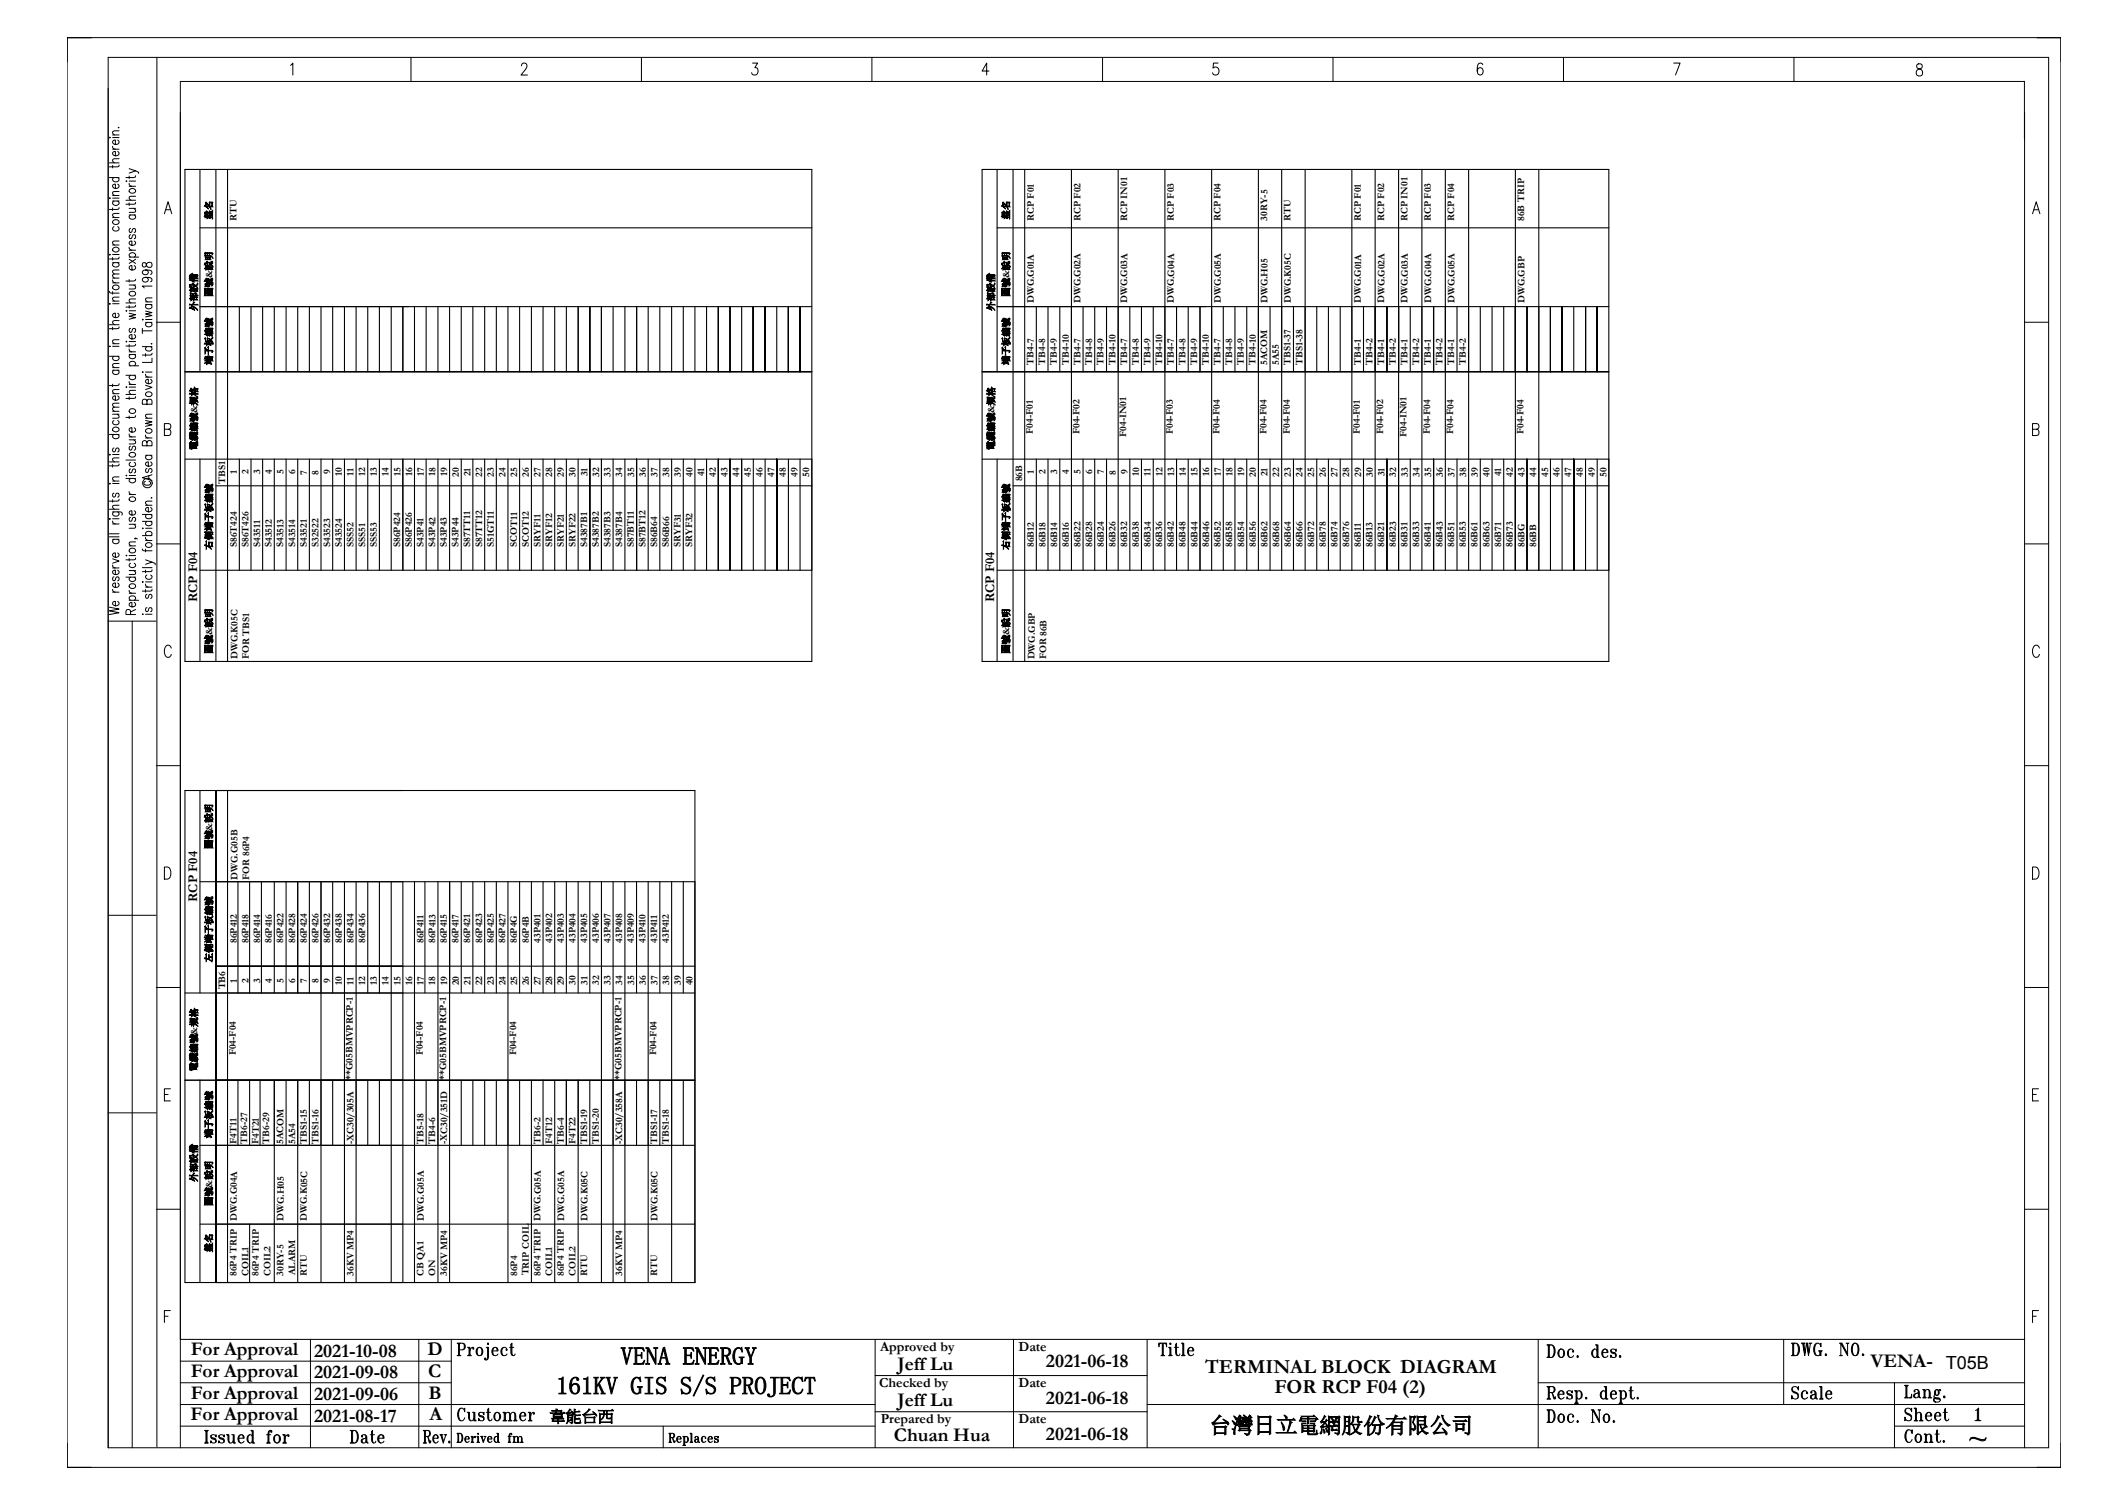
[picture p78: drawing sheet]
<svg xmlns="http://www.w3.org/2000/svg" width="297mm" height="210mm" viewBox="0 0 297 210" stroke-linecap="round" stroke-linejoin="round" font-family="sans-serif">
<defs><g id="words">
<g font-size="3.5">
<text x="86.6" y="190.4">VENA ENERGY</text>
<text x="77.6" y="194.5">161KV GIS S/S PROJECT</text>
</g>
<text font-size="3.1" x="168.8" y="200">台灣日立電網股份有限公司</text>
<g font-size="2.8">
<text x="168.2" y="191.6">TERMINAL BLOCK DIAGRAM</text>
<text x="177.9" y="194.4">FOR RCP F04 (2)</text>
</g>
<g font-size="2.7">
<text x="26.6" y="189.1">For Approval</text>
<text x="43.8" y="189.3">2021-10-08</text>
<text x="59.7" y="189.1">D</text>
<text x="125.2" y="191.1">Jeff Lu</text>
<text x="146" y="190.8">2021-06-18</text>
<text x="261.1" y="190.7">VENA-</text>
<text x="26.6" y="195.2">For Approval</text>
<text x="26.6" y="192.2">For Approval</text>
<text x="43.8" y="195.4">2021-09-06</text>
<text x="43.8" y="192.3">2021-09-08</text>
<text x="59.8" y="192.1">C</text>
<text x="59.8" y="195.2">B</text>
<text x="125.2" y="196.2">Jeff Lu</text>
<text x="146" y="195.9">2021-06-18</text>
<text x="26.6" y="198.2">For Approval</text>
<text x="43.8" y="198.4">2021-08-17</text>
<text x="59.9" y="198.2">A</text>
<text x="124.8" y="201.1">Chuan Hua</text>
<text x="146" y="200.9">2021-06-18</text>
</g>
<text font-size="2.5" x="271.6" y="191">T05B</text>
<text font-size="2.2" x="76.7" y="198.3">韋能台西</text>
<g font-size="1.9">
<text x="27.5" y="84" transform="rotate(-90 27.5 84)">RCP F04</text>
<text x="138.8" y="84" transform="rotate(-90 138.8 84)">RCP F04</text>
<text x="27.5" y="125.8" transform="rotate(-90 27.5 125.8)">RCP F04</text>
<text x="122.8" y="188.5">Approved by</text>
<text x="142.2" y="188.5">Date</text>
<text x="122.7" y="193.5">Checked by</text>
<text x="142.2" y="193.5">Date</text>
<text x="122.9" y="198.6">Prepared by</text>
<text x="142.2" y="198.6">Date</text>
</g>
<g font-size="1.4">
<text x="33" y="30.8" transform="rotate(-90 33 30.8)">RTU</text>
<text x="144.3" y="30.8" transform="rotate(-90 144.3 30.8)">RCP F01</text>
<text x="150.8" y="30.8" transform="rotate(-90 150.8 30.8)">RCP F02</text>
<text x="157.3" y="30.8" transform="rotate(-90 157.3 30.8)">RCP IN01</text>
<text x="163.8" y="30.8" transform="rotate(-90 163.8 30.8)">RCP F03</text>
<text x="170.3" y="30.8" transform="rotate(-90 170.3 30.8)">RCP F04</text>
<text x="176.9" y="30.8" transform="rotate(-90 176.9 30.8)">30RY-5</text>
<text x="180.1" y="30.8" transform="rotate(-90 180.1 30.8)">RTU</text>
<text x="189.9" y="30.8" transform="rotate(-90 189.9 30.8)">RCP F01</text>
<text x="193.2" y="30.8" transform="rotate(-90 193.2 30.8)">RCP F02</text>
<text x="196.4" y="30.8" transform="rotate(-90 196.4 30.8)">RCP IN01</text>
<text x="199.7" y="30.8" transform="rotate(-90 199.7 30.8)">RCP F03</text>
<text x="203" y="30.8" transform="rotate(-90 203 30.8)">RCP F04</text>
<text x="212.7" y="30.8" transform="rotate(-90 212.7 30.8)">86B TRIP</text>
<text x="144.3" y="42.3" transform="rotate(-90 144.3 42.3)">DWG.G01A</text>
<text x="150.8" y="42.3" transform="rotate(-90 150.8 42.3)">DWG.G02A</text>
<text x="157.3" y="42.3" transform="rotate(-90 157.3 42.3)">DWG.G03A</text>
<text x="163.8" y="42.3" transform="rotate(-90 163.8 42.3)">DWG.G04A</text>
<text x="170.4" y="42.3" transform="rotate(-90 170.4 42.3)">DWG.G05A</text>
<text x="176.9" y="42.3" transform="rotate(-90 176.9 42.3)">DWG.H05</text>
<text x="180.2" y="42.3" transform="rotate(-90 180.2 42.3)">DWG.K05C</text>
<text x="189.9" y="42.3" transform="rotate(-90 189.9 42.3)">DWG.G01A</text>
<text x="193.2" y="42.3" transform="rotate(-90 193.2 42.3)">DWG.G02A</text>
<text x="196.5" y="42.3" transform="rotate(-90 196.5 42.3)">DWG.G03A</text>
<text x="199.7" y="42.3" transform="rotate(-90 199.7 42.3)">DWG.G04A</text>
<text x="203" y="42.3" transform="rotate(-90 203 42.3)">DWG.G05A</text>
<text x="212.8" y="42.3" transform="rotate(-90 212.8 42.3)">DWG.GBP</text>
<text x="144.3" y="50.9" transform="rotate(-90 144.3 50.9)">TB4-7</text>
<text x="145.9" y="50.9" transform="rotate(-90 145.9 50.9)">TB4-8</text>
<text x="147.5" y="50.9" transform="rotate(-90 147.5 50.9)">TB4-9</text>
<text x="149.2" y="50.9" transform="rotate(-90 149.2 50.9)">TB4-10</text>
<text x="150.8" y="50.9" transform="rotate(-90 150.8 50.9)">TB4-7</text>
<text x="152.4" y="50.9" transform="rotate(-90 152.4 50.9)">TB4-8</text>
<text x="154" y="50.9" transform="rotate(-90 154 50.9)">TB4-9</text>
<text x="155.7" y="50.9" transform="rotate(-90 155.7 50.9)">TB4-10</text>
<text x="157.3" y="50.9" transform="rotate(-90 157.3 50.9)">TB4-7</text>
<text x="158.9" y="50.9" transform="rotate(-90 158.9 50.9)">TB4-8</text>
<text x="160.6" y="50.9" transform="rotate(-90 160.6 50.9)">TB4-9</text>
<text x="162.2" y="50.9" transform="rotate(-90 162.2 50.9)">TB4-10</text>
<text x="163.8" y="50.9" transform="rotate(-90 163.8 50.9)">TB4-7</text>
<text x="165.5" y="50.9" transform="rotate(-90 165.5 50.9)">TB4-8</text>
<text x="167.1" y="50.9" transform="rotate(-90 167.1 50.9)">TB4-9</text>
<text x="168.7" y="50.9" transform="rotate(-90 168.7 50.9)">TB4-10</text>
<text x="170.3" y="50.9" transform="rotate(-90 170.3 50.9)">TB4-7</text>
<text x="172" y="50.9" transform="rotate(-90 172 50.9)">TB4-8</text>
<text x="173.6" y="50.9" transform="rotate(-90 173.6 50.9)">TB4-9</text>
<text x="175.2" y="50.9" transform="rotate(-90 175.2 50.9)">TB4-10</text>
<text x="176.9" y="50.9" transform="rotate(-90 176.9 50.9)">5ACOM</text>
<text x="178.5" y="50.9" transform="rotate(-90 178.5 50.9)">5A55</text>
<text x="180.1" y="50.9" transform="rotate(-90 180.1 50.9)">TBS1-37</text>
<text x="181.8" y="50.9" transform="rotate(-90 181.8 50.9)">TBS1-38</text>
<text x="189.9" y="50.9" transform="rotate(-90 189.9 50.9)">TB4-1</text>
<text x="191.5" y="50.9" transform="rotate(-90 191.5 50.9)">TB4-2</text>
<text x="193.2" y="50.9" transform="rotate(-90 193.2 50.9)">TB4-1</text>
<text x="194.8" y="50.9" transform="rotate(-90 194.8 50.9)">TB4-2</text>
<text x="196.4" y="50.9" transform="rotate(-90 196.4 50.9)">TB4-1</text>
<text x="198.1" y="50.9" transform="rotate(-90 198.1 50.9)">TB4-2</text>
<text x="199.7" y="50.9" transform="rotate(-90 199.7 50.9)">TB4-1</text>
<text x="201.3" y="50.9" transform="rotate(-90 201.3 50.9)">TB4-2</text>
<text x="203" y="50.9" transform="rotate(-90 203 50.9)">TB4-1</text>
<text x="204.6" y="50.9" transform="rotate(-90 204.6 50.9)">TB4-2</text>
<text x="144.1" y="60.6" transform="rotate(-90 144.1 60.6)">F04-F01</text>
<text x="150.7" y="60.6" transform="rotate(-90 150.7 60.6)">F04-F02</text>
<text x="157.2" y="61" transform="rotate(-90 157.2 61)">F04-IN01</text>
<text x="163.7" y="60.6" transform="rotate(-90 163.7 60.6)">F04-F03</text>
<text x="170.2" y="60.6" transform="rotate(-90 170.2 60.6)">F04-F04</text>
<text x="176.7" y="60.6" transform="rotate(-90 176.7 60.6)">F04-F04</text>
<text x="180" y="60.6" transform="rotate(-90 180 60.6)">F04-F04</text>
<text x="189.8" y="60.5" transform="rotate(-90 189.8 60.5)">F04-F01</text>
<text x="193.1" y="60.6" transform="rotate(-90 193.1 60.6)">F04-F02</text>
<text x="196.3" y="61" transform="rotate(-90 196.3 61)">F04-IN01</text>
<text x="199.6" y="60.6" transform="rotate(-90 199.6 60.6)">F04-F04</text>
<text x="202.8" y="60.6" transform="rotate(-90 202.8 60.6)">F04-F04</text>
<text x="212.6" y="60.6" transform="rotate(-90 212.6 60.6)">F04-F04</text>
<text x="31.4" y="67.5" transform="rotate(-90 31.4 67.5)">TBS1</text>
<text x="33" y="66.1" transform="rotate(-90 33 66.1)">1</text>
<text x="34.7" y="66.2" transform="rotate(-90 34.7 66.2)">2</text>
<text x="36.3" y="66.2" transform="rotate(-90 36.3 66.2)">3</text>
<text x="37.9" y="66.2" transform="rotate(-90 37.9 66.2)">4</text>
<text x="39.6" y="66.2" transform="rotate(-90 39.6 66.2)">5</text>
<text x="41.2" y="66.2" transform="rotate(-90 41.2 66.2)">6</text>
<text x="42.8" y="66.2" transform="rotate(-90 42.8 66.2)">7</text>
<text x="44.5" y="66.2" transform="rotate(-90 44.5 66.2)">8</text>
<text x="46.1" y="66.2" transform="rotate(-90 46.1 66.2)">9</text>
<text x="47.7" y="66.5" transform="rotate(-90 47.7 66.5)">10</text>
<text x="49.4" y="66.4" transform="rotate(-90 49.4 66.4)">11</text>
<text x="51" y="66.5" transform="rotate(-90 51 66.5)">12</text>
<text x="52.6" y="66.5" transform="rotate(-90 52.6 66.5)">13</text>
<text x="54.2" y="66.5" transform="rotate(-90 54.2 66.5)">14</text>
<text x="55.9" y="66.5" transform="rotate(-90 55.9 66.5)">15</text>
<text x="57.5" y="66.5" transform="rotate(-90 57.5 66.5)">16</text>
<text x="59.1" y="66.5" transform="rotate(-90 59.1 66.5)">17</text>
<text x="60.8" y="66.5" transform="rotate(-90 60.8 66.5)">18</text>
<text x="62.4" y="66.5" transform="rotate(-90 62.4 66.5)">19</text>
<text x="64" y="66.5" transform="rotate(-90 64 66.5)">20</text>
<text x="65.7" y="66.5" transform="rotate(-90 65.7 66.5)">21</text>
<text x="67.3" y="66.5" transform="rotate(-90 67.3 66.5)">22</text>
<text x="68.9" y="66.5" transform="rotate(-90 68.9 66.5)">23</text>
<text x="70.6" y="66.5" transform="rotate(-90 70.6 66.5)">24</text>
<text x="72.2" y="66.5" transform="rotate(-90 72.2 66.5)">25</text>
<text x="73.8" y="66.5" transform="rotate(-90 73.8 66.5)">26</text>
<text x="75.5" y="66.5" transform="rotate(-90 75.5 66.5)">27</text>
<text x="77.1" y="66.5" transform="rotate(-90 77.1 66.5)">28</text>
<text x="78.7" y="66.5" transform="rotate(-90 78.7 66.5)">29</text>
<text x="80.3" y="66.5" transform="rotate(-90 80.3 66.5)">30</text>
<text x="82" y="66.5" transform="rotate(-90 82 66.5)">31</text>
<text x="83.6" y="66.5" transform="rotate(-90 83.6 66.5)">32</text>
<text x="85.2" y="66.5" transform="rotate(-90 85.2 66.5)">33</text>
<text x="86.9" y="66.5" transform="rotate(-90 86.9 66.5)">34</text>
<text x="88.5" y="66.5" transform="rotate(-90 88.5 66.5)">35</text>
<text x="90.1" y="66.5" transform="rotate(-90 90.1 66.5)">36</text>
<text x="91.7" y="66.5" transform="rotate(-90 91.7 66.5)">37</text>
<text x="93.4" y="66.5" transform="rotate(-90 93.4 66.5)">38</text>
<text x="95" y="66.5" transform="rotate(-90 95 66.5)">39</text>
<text x="96.6" y="66.5" transform="rotate(-90 96.6 66.5)">40</text>
<text x="98.3" y="66.5" transform="rotate(-90 98.3 66.5)">41</text>
<text x="99.9" y="66.5" transform="rotate(-90 99.9 66.5)">42</text>
<text x="101.5" y="66.5" transform="rotate(-90 101.5 66.5)">43</text>
<text x="103.2" y="66.5" transform="rotate(-90 103.2 66.5)">44</text>
<text x="104.8" y="66.5" transform="rotate(-90 104.8 66.5)">45</text>
<text x="106.4" y="66.5" transform="rotate(-90 106.4 66.5)">46</text>
<text x="108.1" y="66.5" transform="rotate(-90 108.1 66.5)">47</text>
<text x="109.7" y="66.5" transform="rotate(-90 109.7 66.5)">48</text>
<text x="111.3" y="66.5" transform="rotate(-90 111.3 66.5)">49</text>
<text x="112.9" y="66.5" transform="rotate(-90 112.9 66.5)">50</text>
<text x="142.7" y="67.2" transform="rotate(-90 142.7 67.2)">86B</text>
<text x="144.3" y="66.1" transform="rotate(-90 144.3 66.1)">1</text>
<text x="145.9" y="66.2" transform="rotate(-90 145.9 66.2)">2</text>
<text x="147.5" y="66.2" transform="rotate(-90 147.5 66.2)">3</text>
<text x="149.2" y="66.2" transform="rotate(-90 149.2 66.2)">4</text>
<text x="150.8" y="66.2" transform="rotate(-90 150.8 66.2)">5</text>
<text x="152.4" y="66.2" transform="rotate(-90 152.4 66.2)">6</text>
<text x="154.1" y="66.2" transform="rotate(-90 154.1 66.2)">7</text>
<text x="155.7" y="66.2" transform="rotate(-90 155.7 66.2)">8</text>
<text x="157.3" y="66.2" transform="rotate(-90 157.3 66.2)">9</text>
<text x="159" y="66.5" transform="rotate(-90 159 66.5)">10</text>
<text x="160.6" y="66.4" transform="rotate(-90 160.6 66.4)">11</text>
<text x="162.2" y="66.5" transform="rotate(-90 162.2 66.5)">12</text>
<text x="163.9" y="66.5" transform="rotate(-90 163.9 66.5)">13</text>
<text x="165.5" y="66.5" transform="rotate(-90 165.5 66.5)">14</text>
<text x="167.1" y="66.5" transform="rotate(-90 167.1 66.5)">15</text>
<text x="168.8" y="66.5" transform="rotate(-90 168.8 66.5)">16</text>
<text x="170.4" y="66.5" transform="rotate(-90 170.4 66.5)">17</text>
<text x="172" y="66.5" transform="rotate(-90 172 66.5)">18</text>
<text x="173.6" y="66.5" transform="rotate(-90 173.6 66.5)">19</text>
<text x="175.3" y="66.5" transform="rotate(-90 175.3 66.5)">20</text>
<text x="176.9" y="66.5" transform="rotate(-90 176.9 66.5)">21</text>
<text x="178.5" y="66.5" transform="rotate(-90 178.5 66.5)">22</text>
<text x="180.2" y="66.5" transform="rotate(-90 180.2 66.5)">23</text>
<text x="181.8" y="66.5" transform="rotate(-90 181.8 66.5)">24</text>
<text x="183.4" y="66.5" transform="rotate(-90 183.4 66.5)">25</text>
<text x="185.1" y="66.5" transform="rotate(-90 185.1 66.5)">26</text>
<text x="186.7" y="66.5" transform="rotate(-90 186.7 66.5)">27</text>
<text x="188.3" y="66.5" transform="rotate(-90 188.3 66.5)">28</text>
<text x="190" y="66.5" transform="rotate(-90 190 66.5)">29</text>
<text x="191.6" y="66.5" transform="rotate(-90 191.6 66.5)">30</text>
<text x="193.2" y="66.5" transform="rotate(-90 193.2 66.5)">31</text>
<text x="194.8" y="66.5" transform="rotate(-90 194.8 66.5)">32</text>
<text x="196.5" y="66.5" transform="rotate(-90 196.5 66.5)">33</text>
<text x="198.1" y="66.5" transform="rotate(-90 198.1 66.5)">34</text>
<text x="199.7" y="66.5" transform="rotate(-90 199.7 66.5)">35</text>
<text x="201.4" y="66.5" transform="rotate(-90 201.4 66.5)">36</text>
<text x="203" y="66.5" transform="rotate(-90 203 66.5)">37</text>
<text x="204.6" y="66.5" transform="rotate(-90 204.6 66.5)">38</text>
<text x="206.3" y="66.5" transform="rotate(-90 206.3 66.5)">39</text>
<text x="207.9" y="66.5" transform="rotate(-90 207.9 66.5)">40</text>
<text x="209.5" y="66.5" transform="rotate(-90 209.5 66.5)">41</text>
<text x="211.2" y="66.5" transform="rotate(-90 211.2 66.5)">42</text>
<text x="212.8" y="66.5" transform="rotate(-90 212.8 66.5)">43</text>
<text x="214.4" y="66.5" transform="rotate(-90 214.4 66.5)">44</text>
<text x="216.1" y="66.5" transform="rotate(-90 216.1 66.5)">45</text>
<text x="217.7" y="66.5" transform="rotate(-90 217.7 66.5)">46</text>
<text x="219.3" y="66.5" transform="rotate(-90 219.3 66.5)">47</text>
<text x="220.9" y="66.5" transform="rotate(-90 220.9 66.5)">48</text>
<text x="222.6" y="66.5" transform="rotate(-90 222.6 66.5)">49</text>
<text x="224.2" y="66.5" transform="rotate(-90 224.2 66.5)">50</text>
<text x="33" y="76.3" transform="rotate(-90 33 76.3)">S86T424</text>
<text x="34.7" y="76.3" transform="rotate(-90 34.7 76.3)">S86T426</text>
<text x="36.3" y="76.3" transform="rotate(-90 36.3 76.3)">S43511</text>
<text x="37.9" y="76.3" transform="rotate(-90 37.9 76.3)">S43512</text>
<text x="39.5" y="76.3" transform="rotate(-90 39.5 76.3)">S43513</text>
<text x="41.2" y="76.3" transform="rotate(-90 41.2 76.3)">S43514</text>
<text x="42.8" y="76.3" transform="rotate(-90 42.8 76.3)">S43521</text>
<text x="44.4" y="76.3" transform="rotate(-90 44.4 76.3)">S32522</text>
<text x="46.1" y="76.3" transform="rotate(-90 46.1 76.3)">S43523</text>
<text x="47.7" y="76.3" transform="rotate(-90 47.7 76.3)">S43524</text>
<text x="49.3" y="76.3" transform="rotate(-90 49.3 76.3)">SSS52</text>
<text x="51" y="76.3" transform="rotate(-90 51 76.3)">SSS51</text>
<text x="52.6" y="76.3" transform="rotate(-90 52.6 76.3)">SSS53</text>
<text x="55.9" y="76.3" transform="rotate(-90 55.9 76.3)">S86P424</text>
<text x="57.5" y="76.3" transform="rotate(-90 57.5 76.3)">S86P426</text>
<text x="59.1" y="76.3" transform="rotate(-90 59.1 76.3)">S43P41</text>
<text x="60.8" y="76.3" transform="rotate(-90 60.8 76.3)">S43P42</text>
<text x="62.4" y="76.3" transform="rotate(-90 62.4 76.3)">S43P43</text>
<text x="64" y="76.3" transform="rotate(-90 64 76.3)">S43P44</text>
<text x="65.6" y="76.3" transform="rotate(-90 65.6 76.3)">S87TT11</text>
<text x="67.3" y="76.3" transform="rotate(-90 67.3 76.3)">S87TT12</text>
<text x="68.9" y="76.3" transform="rotate(-90 68.9 76.3)">S51GT11</text>
<text x="72.2" y="76.3" transform="rotate(-90 72.2 76.3)">SCOT11</text>
<text x="73.8" y="76.3" transform="rotate(-90 73.8 76.3)">SCOT12</text>
<text x="75.4" y="76.3" transform="rotate(-90 75.4 76.3)">SRYF11</text>
<text x="77" y="76.3" transform="rotate(-90 77 76.3)">SRYF12</text>
<text x="78.7" y="76.3" transform="rotate(-90 78.7 76.3)">SRYF21</text>
<text x="80.3" y="76.3" transform="rotate(-90 80.3 76.3)">SRYF22</text>
<text x="81.9" y="76.3" transform="rotate(-90 81.9 76.3)">S4387B1</text>
<text x="83.6" y="76.3" transform="rotate(-90 83.6 76.3)">S4387B2</text>
<text x="85.2" y="76.3" transform="rotate(-90 85.2 76.3)">S4387B3</text>
<text x="86.8" y="76.3" transform="rotate(-90 86.8 76.3)">S4387B4</text>
<text x="88.5" y="76.3" transform="rotate(-90 88.5 76.3)">S87BT11</text>
<text x="90.1" y="76.3" transform="rotate(-90 90.1 76.3)">S87BT12</text>
<text x="91.7" y="76.3" transform="rotate(-90 91.7 76.3)">S86B64</text>
<text x="93.4" y="76.3" transform="rotate(-90 93.4 76.3)">S86B66</text>
<text x="95" y="76.3" transform="rotate(-90 95 76.3)">SRYF31</text>
<text x="96.6" y="76.3" transform="rotate(-90 96.6 76.3)">SRYF32</text>
<text x="144.3" y="76.3" transform="rotate(-90 144.3 76.3)">86B12</text>
<text x="145.9" y="76.3" transform="rotate(-90 145.9 76.3)">86B18</text>
<text x="147.5" y="76.3" transform="rotate(-90 147.5 76.3)">86B14</text>
<text x="149.2" y="76.3" transform="rotate(-90 149.2 76.3)">86B16</text>
<text x="150.8" y="76.3" transform="rotate(-90 150.8 76.3)">86B22</text>
<text x="152.4" y="76.3" transform="rotate(-90 152.4 76.3)">86B28</text>
<text x="154.1" y="76.3" transform="rotate(-90 154.1 76.3)">86B24</text>
<text x="155.7" y="76.3" transform="rotate(-90 155.7 76.3)">86B26</text>
<text x="157.3" y="76.3" transform="rotate(-90 157.3 76.3)">86B32</text>
<text x="158.9" y="76.3" transform="rotate(-90 158.9 76.3)">86B38</text>
<text x="160.6" y="76.3" transform="rotate(-90 160.6 76.3)">86B34</text>
<text x="162.2" y="76.3" transform="rotate(-90 162.2 76.3)">86B36</text>
<text x="163.8" y="76.3" transform="rotate(-90 163.8 76.3)">86B42</text>
<text x="165.5" y="76.3" transform="rotate(-90 165.5 76.3)">86B48</text>
<text x="167.1" y="76.3" transform="rotate(-90 167.1 76.3)">86B44</text>
<text x="168.7" y="76.3" transform="rotate(-90 168.7 76.3)">86B46</text>
<text x="170.4" y="76.3" transform="rotate(-90 170.4 76.3)">86B52</text>
<text x="172" y="76.3" transform="rotate(-90 172 76.3)">86B58</text>
<text x="173.6" y="76.3" transform="rotate(-90 173.6 76.3)">86B54</text>
<text x="175.3" y="76.3" transform="rotate(-90 175.3 76.3)">86B56</text>
<text x="176.9" y="76.3" transform="rotate(-90 176.9 76.3)">86B62</text>
<text x="178.5" y="76.3" transform="rotate(-90 178.5 76.3)">86B68</text>
<text x="180.2" y="76.3" transform="rotate(-90 180.2 76.3)">86B64</text>
<text x="181.8" y="76.3" transform="rotate(-90 181.8 76.3)">86B66</text>
<text x="183.4" y="76.3" transform="rotate(-90 183.4 76.3)">86B72</text>
<text x="185" y="76.3" transform="rotate(-90 185 76.3)">86B78</text>
<text x="186.7" y="76.3" transform="rotate(-90 186.7 76.3)">86B74</text>
<text x="188.3" y="76.3" transform="rotate(-90 188.3 76.3)">86B76</text>
<text x="189.9" y="76.3" transform="rotate(-90 189.9 76.3)">86B11</text>
<text x="191.6" y="76.3" transform="rotate(-90 191.6 76.3)">86B13</text>
<text x="193.2" y="76.3" transform="rotate(-90 193.2 76.3)">86B21</text>
<text x="194.8" y="76.3" transform="rotate(-90 194.8 76.3)">86B23</text>
<text x="196.4" y="76.3" transform="rotate(-90 196.4 76.3)">86B31</text>
<text x="198.1" y="76.3" transform="rotate(-90 198.1 76.3)">86B33</text>
<text x="199.7" y="76.3" transform="rotate(-90 199.7 76.3)">86B41</text>
<text x="201.3" y="76.3" transform="rotate(-90 201.3 76.3)">86B43</text>
<text x="203" y="76.3" transform="rotate(-90 203 76.3)">86B51</text>
<text x="204.6" y="76.3" transform="rotate(-90 204.6 76.3)">86B53</text>
<text x="206.2" y="76.3" transform="rotate(-90 206.2 76.3)">86B61</text>
<text x="207.9" y="76.3" transform="rotate(-90 207.9 76.3)">86B63</text>
<text x="209.5" y="76.3" transform="rotate(-90 209.5 76.3)">86B71</text>
<text x="211.1" y="76.3" transform="rotate(-90 211.1 76.3)">86B73</text>
<text x="212.8" y="76.3" transform="rotate(-90 212.8 76.3)">86BG</text>
<text x="214.4" y="76.3" transform="rotate(-90 214.4 76.3)">86BB</text>
<text x="33.1" y="92" transform="rotate(-90 33.1 92)">DWG.K05C</text>
<text x="34.7" y="92" transform="rotate(-90 34.7 92)">FOR TBS1</text>
<text x="144.4" y="92" transform="rotate(-90 144.4 92)">DWG.GBP</text>
<text x="146" y="92" transform="rotate(-90 146 92)">FOR 86B</text>
<text x="33.1" y="122.7" transform="rotate(-90 33.1 122.7)">DWG.G05B</text>
<text x="34.8" y="122.7" transform="rotate(-90 34.8 122.7)">FOR 86P4</text>
<text x="33" y="131.6" transform="rotate(-90 33 131.6)">86P412</text>
<text x="34.7" y="131.6" transform="rotate(-90 34.7 131.6)">86P418</text>
<text x="36.3" y="131.6" transform="rotate(-90 36.3 131.6)">86P414</text>
<text x="37.9" y="131.6" transform="rotate(-90 37.9 131.6)">86P416</text>
<text x="39.5" y="131.6" transform="rotate(-90 39.5 131.6)">86P422</text>
<text x="41.2" y="131.6" transform="rotate(-90 41.2 131.6)">86P428</text>
<text x="42.8" y="131.6" transform="rotate(-90 42.8 131.6)">86P424</text>
<text x="44.4" y="131.6" transform="rotate(-90 44.4 131.6)">86P426</text>
<text x="46.1" y="131.6" transform="rotate(-90 46.1 131.6)">86P432</text>
<text x="47.7" y="131.6" transform="rotate(-90 47.7 131.6)">86P438</text>
<text x="49.3" y="131.6" transform="rotate(-90 49.3 131.6)">86P434</text>
<text x="51" y="131.6" transform="rotate(-90 51 131.6)">86P436</text>
<text x="59.1" y="131.6" transform="rotate(-90 59.1 131.6)">86P411</text>
<text x="60.8" y="131.6" transform="rotate(-90 60.8 131.6)">86P413</text>
<text x="62.4" y="131.6" transform="rotate(-90 62.4 131.6)">86P415</text>
<text x="64" y="131.6" transform="rotate(-90 64 131.6)">86P417</text>
<text x="65.6" y="131.6" transform="rotate(-90 65.6 131.6)">86P421</text>
<text x="67.3" y="131.6" transform="rotate(-90 67.3 131.6)">86P423</text>
<text x="68.9" y="131.6" transform="rotate(-90 68.9 131.6)">86P425</text>
<text x="70.5" y="131.6" transform="rotate(-90 70.5 131.6)">86P427</text>
<text x="72.1" y="131.6" transform="rotate(-90 72.1 131.6)">86P4G</text>
<text x="73.8" y="131.6" transform="rotate(-90 73.8 131.6)">86P4B</text>
<text x="75.4" y="131.5" transform="rotate(-90 75.4 131.5)">43P401</text>
<text x="77" y="131.5" transform="rotate(-90 77 131.5)">43P402</text>
<text x="78.7" y="131.5" transform="rotate(-90 78.7 131.5)">43P403</text>
<text x="80.3" y="131.5" transform="rotate(-90 80.3 131.5)">43P404</text>
<text x="81.9" y="131.5" transform="rotate(-90 81.9 131.5)">43P405</text>
<text x="83.6" y="131.5" transform="rotate(-90 83.6 131.5)">43P406</text>
<text x="85.2" y="131.5" transform="rotate(-90 85.2 131.5)">43P407</text>
<text x="86.8" y="131.5" transform="rotate(-90 86.8 131.5)">43P408</text>
<text x="88.5" y="131.5" transform="rotate(-90 88.5 131.5)">43P409</text>
<text x="90.1" y="131.5" transform="rotate(-90 90.1 131.5)">43P410</text>
<text x="91.7" y="131.5" transform="rotate(-90 91.7 131.5)">43P411</text>
<text x="93.4" y="131.5" transform="rotate(-90 93.4 131.5)">43P412</text>
<text x="33" y="137.1" transform="rotate(-90 33 137.1)">1</text>
<text x="34.7" y="137.1" transform="rotate(-90 34.7 137.1)">2</text>
<text x="36.3" y="137.1" transform="rotate(-90 36.3 137.1)">3</text>
<text x="37.9" y="137.2" transform="rotate(-90 37.9 137.2)">4</text>
<text x="39.6" y="137.2" transform="rotate(-90 39.6 137.2)">5</text>
<text x="41.2" y="137.2" transform="rotate(-90 41.2 137.2)">6</text>
<text x="42.8" y="137.2" transform="rotate(-90 42.8 137.2)">7</text>
<text x="44.5" y="137.2" transform="rotate(-90 44.5 137.2)">8</text>
<text x="46.1" y="137.2" transform="rotate(-90 46.1 137.2)">9</text>
<text x="47.7" y="137.4" transform="rotate(-90 47.7 137.4)">10</text>
<text x="49.4" y="137.4" transform="rotate(-90 49.4 137.4)">11</text>
<text x="51" y="137.4" transform="rotate(-90 51 137.4)">12</text>
<text x="52.6" y="137.4" transform="rotate(-90 52.6 137.4)">13</text>
<text x="54.2" y="137.4" transform="rotate(-90 54.2 137.4)">14</text>
<text x="55.9" y="137.4" transform="rotate(-90 55.9 137.4)">15</text>
<text x="57.5" y="137.4" transform="rotate(-90 57.5 137.4)">16</text>
<text x="59.1" y="137.4" transform="rotate(-90 59.1 137.4)">17</text>
<text x="60.8" y="137.4" transform="rotate(-90 60.8 137.4)">18</text>
<text x="62.4" y="137.4" transform="rotate(-90 62.4 137.4)">19</text>
<text x="64" y="137.5" transform="rotate(-90 64 137.5)">20</text>
<text x="65.7" y="137.4" transform="rotate(-90 65.7 137.4)">21</text>
<text x="67.3" y="137.5" transform="rotate(-90 67.3 137.5)">22</text>
<text x="68.9" y="137.5" transform="rotate(-90 68.9 137.5)">23</text>
<text x="70.6" y="137.5" transform="rotate(-90 70.6 137.5)">24</text>
<text x="72.2" y="137.5" transform="rotate(-90 72.2 137.5)">25</text>
<text x="73.8" y="137.5" transform="rotate(-90 73.8 137.5)">26</text>
<text x="75.5" y="137.5" transform="rotate(-90 75.5 137.5)">27</text>
<text x="77.1" y="137.5" transform="rotate(-90 77.1 137.5)">28</text>
<text x="78.7" y="137.5" transform="rotate(-90 78.7 137.5)">29</text>
<text x="80.3" y="137.5" transform="rotate(-90 80.3 137.5)">30</text>
<text x="82" y="137.4" transform="rotate(-90 82 137.4)">31</text>
<text x="83.6" y="137.5" transform="rotate(-90 83.6 137.5)">32</text>
<text x="85.2" y="137.5" transform="rotate(-90 85.2 137.5)">33</text>
<text x="86.9" y="137.5" transform="rotate(-90 86.9 137.5)">34</text>
<text x="88.5" y="137.5" transform="rotate(-90 88.5 137.5)">35</text>
<text x="90.1" y="137.5" transform="rotate(-90 90.1 137.5)">36</text>
<text x="91.7" y="137.5" transform="rotate(-90 91.7 137.5)">37</text>
<text x="93.4" y="137.5" transform="rotate(-90 93.4 137.5)">38</text>
<text x="95" y="137.5" transform="rotate(-90 95 137.5)">39</text>
<text x="96.6" y="137.5" transform="rotate(-90 96.6 137.5)">40</text>
<text x="31.4" y="138.1" transform="rotate(-90 31.4 138.1)">TB6</text>
<text x="32.9" y="147.3" transform="rotate(-90 32.9 147.3)">F04-F04</text>
<text x="59" y="147.3" transform="rotate(-90 59 147.3)">F04-F04</text>
<text x="72.1" y="147.3" transform="rotate(-90 72.1 147.3)">F04-F04</text>
<text x="91.6" y="147.3" transform="rotate(-90 91.6 147.3)">F04-F04</text>
<text x="49.2" y="150.6" transform="rotate(-90 49.2 150.6)">**G05BMVPRCP-1</text>
<text x="62.3" y="150.6" transform="rotate(-90 62.3 150.6)">**G05BMVPRCP-1</text>
<text x="86.7" y="150.6" transform="rotate(-90 86.7 150.6)">**G05BMVPRCP-1</text>
<text x="33" y="159.6" transform="rotate(-90 33 159.6)">F4T11</text>
<text x="34.5" y="159.6" transform="rotate(-90 34.5 159.6)">TB6-27</text>
<text x="36.1" y="159.6" transform="rotate(-90 36.1 159.6)">F4T21</text>
<text x="37.6" y="159.6" transform="rotate(-90 37.6 159.6)">TB6-29</text>
<text x="39.5" y="159.6" transform="rotate(-90 39.5 159.6)">5ACOM</text>
<text x="41.2" y="159.6" transform="rotate(-90 41.2 159.6)">5A54</text>
<text x="42.8" y="159.6" transform="rotate(-90 42.8 159.6)">TBS1-15</text>
<text x="44.4" y="159.6" transform="rotate(-90 44.4 159.6)">TBS1-16</text>
<text x="49.3" y="159.7" transform="rotate(-90 49.3 159.7)">-XC30/305A</text>
<text x="59.1" y="159.6" transform="rotate(-90 59.1 159.6)">TB5-18</text>
<text x="60.7" y="159.6" transform="rotate(-90 60.7 159.6)">TB4-6</text>
<text x="62.4" y="159.7" transform="rotate(-90 62.4 159.7)">-XC30/351D</text>
<text x="75.4" y="159.6" transform="rotate(-90 75.4 159.6)">TB6-2</text>
<text x="77.1" y="159.6" transform="rotate(-90 77.1 159.6)">F4T12</text>
<text x="78.7" y="159.6" transform="rotate(-90 78.7 159.6)">TB6-4</text>
<text x="80.3" y="159.6" transform="rotate(-90 80.3 159.6)">F4T22</text>
<text x="82" y="159.6" transform="rotate(-90 82 159.6)">TBS1-19</text>
<text x="83.6" y="159.6" transform="rotate(-90 83.6 159.6)">TBS1-20</text>
<text x="86.8" y="159.7" transform="rotate(-90 86.8 159.7)">-XC30/358A</text>
<text x="91.7" y="159.6" transform="rotate(-90 91.7 159.6)">TBS1-17</text>
<text x="93.4" y="159.6" transform="rotate(-90 93.4 159.6)">TBS1-18</text>
<text x="33.1" y="170.4" transform="rotate(-90 33.1 170.4)">DWG.G04A</text>
<text x="39.6" y="170.4" transform="rotate(-90 39.6 170.4)">DWG.H05</text>
<text x="42.8" y="170.4" transform="rotate(-90 42.8 170.4)">DWG.K05C</text>
<text x="59.2" y="170.4" transform="rotate(-90 59.2 170.4)">DWG.G05A</text>
<text x="75.5" y="170.3" transform="rotate(-90 75.5 170.3)">DWG.G05A</text>
<text x="78.7" y="170.4" transform="rotate(-90 78.7 170.4)">DWG.G05A</text>
<text x="82" y="170.4" transform="rotate(-90 82 170.4)">DWG.K05C</text>
<text x="91.8" y="170.4" transform="rotate(-90 91.8 170.4)">DWG.K05C</text>
<text x="33" y="178" transform="rotate(-90 33 178)">86P4 TRIP</text>
<text x="34.7" y="178" transform="rotate(-90 34.7 178)">COIL1</text>
<text x="36.1" y="178" transform="rotate(-90 36.1 178)">86P4 TRIP</text>
<text x="37.7" y="178" transform="rotate(-90 37.7 178)">COIL2</text>
<text x="39.5" y="178" transform="rotate(-90 39.5 178)">30RY-5</text>
<text x="41.2" y="178" transform="rotate(-90 41.2 178)">ALARM</text>
<text x="42.8" y="178" transform="rotate(-90 42.8 178)">RTU</text>
<text x="49.3" y="178" transform="rotate(-90 49.3 178)">36KV MP4</text>
<text x="59.1" y="178" transform="rotate(-90 59.1 178)">CB QA1</text>
<text x="60.7" y="178" transform="rotate(-90 60.7 178)">ON</text>
<text x="62.4" y="178" transform="rotate(-90 62.4 178)">36KV MP4</text>
<text x="72.2" y="178" transform="rotate(-90 72.2 178)">86P4</text>
<text x="73.8" y="178" transform="rotate(-90 73.8 178)">TRIP COIL</text>
<text x="75.4" y="178" transform="rotate(-90 75.4 178)">86P4 TRIP</text>
<text x="77.1" y="178" transform="rotate(-90 77.1 178)">COIL1</text>
<text x="78.7" y="178" transform="rotate(-90 78.7 178)">86P4 TRIP</text>
<text x="80.3" y="178" transform="rotate(-90 80.3 178)">COIL2</text>
<text x="82" y="178" transform="rotate(-90 82 178)">RTU</text>
<text x="86.8" y="178" transform="rotate(-90 86.8 178)">36KV MP4</text>
<text x="91.7" y="178" transform="rotate(-90 91.7 178)">RTU</text>
</g>
<g font-size="1.3">
<text x="29.6" y="30.6" transform="rotate(-90 29.6 30.6)">盤名</text>
<text x="140.9" y="30.6" transform="rotate(-90 140.9 30.6)">盤名</text>
<text x="29.6" y="41.4" transform="rotate(-90 29.6 41.4)">圖號&amp;說明</text>
<text x="140.9" y="41.4" transform="rotate(-90 140.9 41.4)">圖號&amp;說明</text>
<text x="27.5" y="43.4" transform="rotate(-90 27.5 43.4)">外部設備</text>
<text x="138.8" y="43.4" transform="rotate(-90 138.8 43.4)">外部設備</text>
<text x="29.6" y="50.9" transform="rotate(-90 29.6 50.9)">端子板編號</text>
<text x="140.9" y="50.9" transform="rotate(-90 140.9 50.9)">端子板編號</text>
<text x="27.5" y="62.8" transform="rotate(-90 27.5 62.8)">電纜編號&amp;規格</text>
<text x="138.8" y="62.8" transform="rotate(-90 138.8 62.8)">電纜編號&amp;規格</text>
<text x="29.6" y="76.7" transform="rotate(-90 29.6 76.7)">右側端子板編號</text>
<text x="140.9" y="76.7" transform="rotate(-90 140.9 76.7)">右側端子板編號</text>
<text x="29.6" y="91.2" transform="rotate(-90 29.6 91.2)">圖號&amp;說明</text>
<text x="140.9" y="91.2" transform="rotate(-90 140.9 91.2)">圖號&amp;說明</text>
<text x="29.6" y="118.5" transform="rotate(-90 29.6 118.5)">圖號&amp;說明</text>
<text x="29.6" y="134.3" transform="rotate(-90 29.6 134.3)">左側端子板編號</text>
<text x="27.5" y="149.5" transform="rotate(-90 27.5 149.5)">電纜編號&amp;規格</text>
<text x="29.6" y="158.8" transform="rotate(-90 29.6 158.8)">端子板編號</text>
<text x="27.5" y="164.9" transform="rotate(-90 27.5 164.9)">外部設備</text>
<text x="29.6" y="168.3" transform="rotate(-90 29.6 168.3)">圖號&amp;說明</text>
<text x="29.6" y="174.7" transform="rotate(-90 29.6 174.7)">盤名</text>
</g>
</g></defs>
<g fill="none" stroke="#000" stroke-width=".14">
<path d="M9.4 5.3h278.2v199.5h-278.2zM12.7 5.3h-3.3v3.3M15.1 8v194h270.8v-194h-270.8M15.3 19.1v.1zM15.7 19.2h.9M15.7 18.8h.9M16.4 19.5a.31 .31 0 0 1 .2 .3 .31 .31 0 0 1-.2 .3l-.2 .1a.36 .36 0 0 1-.4-.1 .36 .36 0 0 1 0-.5l.3-.1v.7M16.6 17.8h-.1M16.6 18.3h-.8l-.1 .3 .3 .2M21.9 8v193.9M40.5 9.1l.4-.3v1.7M57.4 8v3.4"/>
<path d="M72.8 9.2v-.2l.2-.2h.3l.2 .2a.62 .62 0 0 1-.1 .7l-.7 .8h.9M89.5 8v3.4M105 8.8h.7l-.3 .6a.52 .52 0 0 1 .4 .6 .52 .52 0 0 1-.6 .5l-.2-.1-.1-.3M121.7 8v3.4M138 9.9h-.9l.6-1.1v1.7M153.9 8v3.4M170 8.8h-.6l-.1 .7a.52 .52 0 0 1 .7 .1 .52 .52 0 0 1 0 .7 .52 .52 0 0 1-.7 0l-.1-.2M186 8v3.4M206.9 9v-.1l-.3-.1a.91 .91 0 0 0-.4 1.1v.3a.38 .38 0 0 0 .4 .3 .38 .38 0 0 0 .3-.3 .48 .48 0 0 0 0-.5 .48 .48 0 0 0-.5-.2l-.2 .4M218.2 8v3.4M233.6 8.8h.9l-.7 1.7M250.4 8v3.4"/>
<path d="M267.6 9a.37 .37 0 0 0 .1 .5 .56 .56 0 0 1 .6 .4 .56 .56 0 0 1-.3 .7 .49 .49 0 0 1-.6-.4 .49 .49 0 0 1 .4-.6l.3-.1a.37 .37 0 0 0 .1-.5l-.2-.1zM282.5 11.3l.1 190.7M282.6 11.4h-257.4v190.6M284.3 5.3h3.3v3.3M15.3 35.5h.1zM15.3 24.8h1.3M15.3 22.7h1.3M15.3 27.6v.1zM15.7 23.1v.3M15.7 29v.4M15.7 35.9v.4M15.7 36.6h.9"/>
<path d="M15.7 35.5h.9M15.7 28h.9M15.7 27.6h.9M15.7 39.1a.36 .36 0 0 0 .4 .4M15.7 20.4a.36 .36 0 0 0 .4 .4M15.7 39.5h.9M15.7 38.8h.9M15.7 34.2h.9M15.7 30.4h.9M15.7 27.3h.9M15.7 20.8h.9M15.8 39.9a.43 .43 0 0 1 .5-.1 .43 .43 0 0 1 .3 .5 .43 .43 0 0 1-.6 .1 .43 .43 0 0 1-.2-.5z"/>
<path d="M15.8 34.7a.42 .42 0 0 1 .5-.2 .42 .42 0 0 1 .3 .5 .42 .42 0 0 1-.6 .2 .42 .42 0 0 1-.2-.5zM15.8 30.8a.43 .43 0 0 1 .5-.2 .43 .43 0 0 1 .3 .6 .43 .43 0 0 1-.6 .1 .43 .43 0 0 1-.2-.5zM15.9 36.6a.29 .29 0 0 0-.2 .3 .29 .29 0 0 0 .2 .3 .41 .41 0 0 0 .5 0 .41 .41 0 0 0 .2-.4l-.2-.2M15.9 31.6a.31 .31 0 0 0-.2 .3 .31 .31 0 0 0 .2 .3h.2a.36 .36 0 0 0 .4-.1 .36 .36 0 0 0 .1-.4l-.2-.1M15.9 28l-.1 .2a.44 .44 0 0 0 .3 .5 .44 .44 0 0 0 .5-.3v-.2l-.2-.2M15.9 24.8a.29 .29 0 0 0-.2 .3 .29 .29 0 0 0 .2 .2l.2 .1a.36 .36 0 0 0 .4-.1 .36 .36 0 0 0 .1-.4l-.2-.1M16.4 25.7a.29 .29 0 0 1 .2 .3 .29 .29 0 0 1-.2 .3h-.2a.36 .36 0 0 1-.4-.1 .36 .36 0 0 1 0-.4l.3-.1v.6M16.4 21.1a.29 .29 0 0 1 .2 .3 .29 .29 0 0 1-.2 .3h-.2a.36 .36 0 0 1-.4-.1 .36 .36 0 0 1 0-.4l.3-.1v.6M16.6 35.9v.2h-.2h-1.1M16.6 29v.2h-.2h-1.1M16.6 23v.2l-.2 .1h-1.1M16.6 38.2l-.8 .1-.1 .2 .3 .3"/>
<path d="M16.6 37.7h-.8l-.1 .3 .3 .2M16.6 33.6l-.8 .1-.1 .2 .3 .3M16.6 29.8h-.8l-.1 .3 .3 .3M16.6 26.7l-.8 .1-.1 .2 .3 .3M16.6 22.1l-.8 .1-.1 .3 .3 .2M17.6 25.3h.1zM17.6 27.9h1.3M18 23.5l.9 .3-.9 .4M18 24.6v.3M18 28.3v.4M18 39v.4M18 39.8h.9"/>
<path d="M18 35.9h1.4M18 30h.9M18 29.1h.9M18 25.3h.9M18 36.2l.9 .6M18 34.9h.9M18 26h.9M18 34.5a.39 .39 0 0 0 .4 .4M18 25.6a.36 .36 0 0 0 .4 .4M18.1 26.5a.42 .42 0 0 1 .5-.2 .42 .42 0 0 1 .3 .5 .42 .42 0 0 1-.6 .2 .42 .42 0 0 1-.2-.5zM18.2 35.9l-.1-.1a.44 .44 0 0 1 .3-.6 .44 .44 0 0 1 .5 .3v.2l-.2 .2M18.2 32.8a.29 .29 0 0 0-.2 .2 .29 .29 0 0 0 .2 .3h.1l.2-.5h.2a.29 .29 0 0 1 .2 .2 .29 .29 0 0 1-.2 .3"/>
<path d="M18.2 31.9a.31 .31 0 0 0-.2 .3 .31 .31 0 0 0 .2 .3l.2-.2 .1-.4h.2a.31 .31 0 0 1 .2 .3 .31 .31 0 0 1-.2 .3M18.2 30l-.1 .1a.44 .44 0 0 0 .3 .5 .44 .44 0 0 0 .5-.2v-.2l-.2-.2M18.7 39.8l.2 .2v.3h-.9M18.7 29.1l.2 .2v.3h-.9M18.7 37.1a.31 .31 0 0 1 .2 .2 .31 .31 0 0 1-.2 .3l-.2 .1a.36 .36 0 0 1-.4-.1 .36 .36 0 0 1 0-.4l.3-.1v.6M18.7 33.6l.2 .1a.44 .44 0 0 1-.3 .6 .44 .44 0 0 1-.6-.3l.2-.3 .2-.1v.6M18.9 39v.1l-.2 .1h-1.1M18.9 28.2v.3h-.2h-1.1M18.9 24.5v.2l-.2 .1h-1.1M18.9 23.8l.5 .2v.2M18.9 36.2l-.9 .6M18.9 27.4h-.8l-.1 .3 .3 .2"/>
<path d="M19.9 36.7a.34 .34 0 0 0 0 .4 .34 .34 0 0 0 .3 .2l.1-.1a.54 .54 0 0 1 .3-.5 .54 .54 0 0 1 .5 0 .43 .43 0 0 1-.3 .6 .43 .43 0 0 1-.4-.5l-.2-.2zM20.3 38.7a.35 .35 0 0 1 .4 .4 .39 .39 0 0 1-.6 .3 .39 .39 0 0 1 0-.7h.2a.63 .63 0 0 1 .9 .4l-.2 .2M20.3 37.7a.35 .35 0 0 1 .4 .3 .39 .39 0 0 1-.6 .4 .39 .39 0 0 1 0-.7h.2a.63 .63 0 0 1 .9 .4l-.2 .2M21.2 39.9h-1.3l.2 .3M22.9 29.8l.6-1.6 .5 1.6M23.1 29.3h.7M283.7 29.8l.5-1.6 .5 1.6M283.9 29.3h.6M15.3 48.3h.1zM15.3 42.4h.1zM15.3 40.6v.2l.2 .1h1.1M15.3 49.7h1.3"/>
<path d="M15.3 45.3h1.3M15.7 40.7v.4M15.7 45.7v.3M15.7 53.6v.3M15.7 57.8h.9M15.7 51.7h.9M15.7 48.3h.9M15.7 42.4h.9M15.7 57.4h.9M15.7 54.9h.9M15.7 51.3h.9M15.7 48h.9"/>
<path d="M15.7 42h.9M15.8 59.7a.43 .43 0 0 1 .5-.1 .43 .43 0 0 1 .3 .5 .43 .43 0 0 1-.6 .2 .43 .43 0 0 1-.2-.6zM15.9 58.7a.29 .29 0 0 0-.2 .3 .29 .29 0 0 0 .2 .2l.2 .1a.36 .36 0 0 0 .4-.1 .36 .36 0 0 0 .1-.4l-.2-.1M15.9 51.7a.29 .29 0 0 0-.2 .2 .29 .29 0 0 0 .2 .3l.2 .1a.36 .36 0 0 0 .4-.1 .36 .36 0 0 0 .1-.5h-.2M15.9 49.7a.29 .29 0 0 0-.2 .3 .29 .29 0 0 0 .2 .3h.2a.36 .36 0 0 0 .4-.1 .36 .36 0 0 0 .1-.4l-.2-.1M16.4 57.8l.2 .3v.2l-.9 .1M16.4 55.2a.29 .29 0 0 1 .2 .3 .29 .29 0 0 1-.2 .3 .41 .41 0 0 1-.5 0 .41 .41 0 0 1-.1-.5l.3-.1v.7M16.4 43.7a.31 .31 0 0 1 .2 .3 .31 .31 0 0 1-.2 .3h-.2a.36 .36 0 0 1-.4-.1 .36 .36 0 0 1 0-.4l.3-.1v.6M16.6 53.5v.3h-.2h-1.1M16.6 45.6v.2l-.2 .1h-1.1M16.6 56.8l-.8 .1-.1 .2 .3 .3M16.6 56.3h-.8l-.1 .3 .3 .2"/>
<path d="M16.6 54.4h-.8l-.1 .3 .3 .2M16.6 50.7l-.8 .1-.1 .2 .3 .3M16.6 47.4h-.8l-.1 .3 .3 .3M16.6 44.7l-.8 .1-.1 .3 .3 .2M16.6 41.5h-.8l-.1 .3 .3 .2M17.6 52.4h1.3M17.6 55h1.3M17.6 42.3h1.3M17.6 53.9v.2zM17.6 47.6v.1zM17.6 43.3v.1zM18 43.7l.9 .2-.9 .2 .9 .2-.9 .2"/>
<path d="M18 42.6v.4M18 48.1v.3M18 55.4v.3M18 58.1v.3M18 54h.9M18 51h1.4M18 49.5h.9M18 47.7h.9M18 43.4h.9M18 53.6h.9M18 49.1h.9M18 53.2a.36 .36 0 0 0 .4 .4"/>
<path d="M18 48.7a.36 .36 0 0 0 .4 .4M18.1 57.2a.43 .43 0 0 1 .5-.2 .43 .43 0 0 1 .3 .5 .43 .43 0 0 1-.6 .2 .43 .43 0 0 1-.2-.5zM18.1 40.8a.43 .43 0 0 1 .5-.2 .43 .43 0 0 1 .3 .6 .43 .43 0 0 1-.6 .1 .43 .43 0 0 1-.2-.5zM18.2 52.4a.29 .29 0 0 0-.2 .2 .29 .29 0 0 0 .2 .3 .41 .41 0 0 0 .5 0 .41 .41 0 0 0 .2-.4l-.2-.1M18.2 51a.31 .31 0 0 1-.2-.2 .31 .31 0 0 1 .2-.3l.2-.1a.36 .36 0 0 1 .4 .1 .36 .36 0 0 1 .1 .4l-.2 .1M18.2 49.5a.29 .29 0 0 0-.2 .2 .29 .29 0 0 0 .2 .3l.2 .1a.36 .36 0 0 0 .4-.1 .36 .36 0 0 0 .1-.5h-.2M18.2 45.8a.32 .32 0 0 0-.1 .5h.2l.2-.4 .2-.1a.32 .32 0 0 1 .2 .5l-.2 .1M18.7 59.7a.31 .31 0 0 1 .2 .3 .31 .31 0 0 1-.2 .3h-.2a.36 .36 0 0 1-.4-.1 .36 .36 0 0 1 0-.4l.3-.1v.6M18.7 46.7a.31 .31 0 0 1 .2 .3 .31 .31 0 0 1-.2 .3h-.2a.36 .36 0 0 1-.4-.1 .36 .36 0 0 1 0-.4l.3-.1v.6M18.9 58v.2h-.2h-1.1M18.9 55.3v.3h-.2h-1.1M18.9 48v.2l-.2 .1h-1.1"/>
<path d="M18.9 42.6v.2h-.2h-1.1M18.9 54.5h-.8l-.1 .3 .3 .2M18.9 41.7l-.8 .1-.1 .2 .3 .3M19.9 44.6h.1zM19.9 48.4h1.3M19.9 46.2h1.3M19.9 45.8v.7M19.9 51.9v.1zM20.3 58.7l.9 .2-.9 .2 .9 .2-.9 .2M20.3 53.8l.9 .3-.9 .3M20.3 43.4l.9 .2-.9 .2 .9 .2-.9 .2M20.3 49.4v.3"/>
<path d="M20.3 51.9h.9M20.3 45h.9M20.3 44.6h.9M20.3 42.5h.9M20.3 58.4h.9M20.3 52.6h.9M20.3 42.1h.9M20.3 52.2a.36 .36 0 0 0 .4 .4M20.4 59.9a.43 .43 0 0 1 .5-.1 .43 .43 0 0 1 .2 .5 .43 .43 0 0 1-.5 .2 .43 .43 0 0 1-.2-.6zM20.4 54.8a.43 .43 0 0 1 .5-.1 .43 .43 0 0 1 .2 .5 .43 .43 0 0 1-.5 .2 .43 .43 0 0 1-.2-.6zM20.5 56l.1-.3h.5l.1 .3v.4h-1.3v-.4a.33 .33 0 0 1 .3-.3 .33 .33 0 0 1 .3 .3v.4M20.5 48.4a.31 .31 0 0 0-.2 .3 .31 .31 0 0 0 .2 .2l.2 .1a.36 .36 0 0 0 .4-.1 .36 .36 0 0 0 0-.4l-.1-.1"/>
<path d="M20.5 45a.31 .31 0 0 0-.2 .3 .31 .31 0 0 0 .2 .3h.2a.36 .36 0 0 0 .4-.1 .36 .36 0 0 0 0-.4l-.1-.1M20.5 42.5a.29 .29 0 0 0-.2 .3 .29 .29 0 0 0 .2 .2 .41 .41 0 0 0 .5 .1 .41 .41 0 0 0 .1-.5l-.1-.1M21 52.9a.31 .31 0 0 1 .2 .3 .31 .31 0 0 1-.2 .3h-.2a.36 .36 0 0 1-.4-.1 .36 .36 0 0 1 0-.4l.3-.1v.6M21.1 47.9v.1M21.2 50v.6h-1.3M21.2 49.3l-.1 .2h-.1h-1.1M21.2 57.8h-.8l-.1 .3 .3 .3M21.2 41.6h-.8l-.1 .3 .3 .2M21.8 45h3.4M22.9 59.9h.6a.4 .4 0 0 0 .4-.4 .4 .4 0 0 0-.4-.4h-.6v1.7h.6a.45 .45 0 0 0 .4-.5 .45 .45 0 0 0-.4-.4M282.6 45h3.3M283.7 59.9h.6a.4 .4 0 0 0 .3-.4 .4 .4 0 0 0-.3-.4h-.6v1.7h.6a.45 .45 0 0 0 .3-.5 .45 .45 0 0 0-.3-.4"/>
<path d="M15.3 72.4h.1zM15.3 67.5h.1zM15.3 63.4h.1zM15.3 60.6h1.3M15.3 74.9h1.3M15.3 74.5h1.3M15.3 71.1h1.3M15.3 64.4h1.3M15.7 78l.9 .3-.9 .3M15.7 71.4l1.2 .1 .2 .1-.1 .3M15.7 75.3h.9M15.7 72.4h.9"/>
<path d="M15.7 64.8v.4M15.7 69.7v.4M15.7 67.5h.9M15.7 63.4h.9M15.7 78.8a.36 .36 0 0 0 .4 .4M15.7 72.7a.36 .36 0 0 0 .4 .4M15.7 79.2h.9M15.7 73.1h.9M15.7 67.1h.9M15.9 75.3a.31 .31 0 0 0-.2 .2 .31 .31 0 0 0 .2 .3l.2 .1a.36 .36 0 0 0 .4-.1 .36 .36 0 0 0 .1-.4l-.2-.1M15.9 71.4l-.1 .1a.44 .44 0 0 0 .3 .6 .44 .44 0 0 0 .5-.3v-.2l-.2-.2M15.9 68.8a.32 .32 0 0 0-.1 .5h.2l.2-.4 .2-.1a.32 .32 0 0 1 .2 .5l-.2 .1"/>
<path d="M15.9 62.5a.29 .29 0 0 0-.2 .3 .29 .29 0 0 0 .2 .3l.1-.1 .2-.4 .2-.1a.29 .29 0 0 1 .2 .3 .29 .29 0 0 1-.2 .3M15.9 60.6a.29 .29 0 0 0-.2 .3 .29 .29 0 0 0 .2 .3h.2a.36 .36 0 0 0 .4-.1 .36 .36 0 0 0 .1-.4l-.2-.1M16.4 79.5a.31 .31 0 0 1 .2 .3 .31 .31 0 0 1-.2 .3l-.2 .1a.36 .36 0 0 1-.4-.1 .36 .36 0 0 1 0-.4l.3-.2v.7M16.4 77.2l.2 .1a.44 .44 0 0 1-.3 .5 .44 .44 0 0 1-.6-.3l.1-.3h.3v.6M16.6 69.7v.2h-.2h-1.1M16.6 64.7v.3h-.2h-1.1M16.6 70.5h-.8l-.1 .3 .3 .3M16.6 66.5l-.8 .1-.1 .3 .3 .2M16.6 63.9h-.8l-.1 .3 .3 .2M17.6 66.8h1.3M17.6 64.2h1.3M17.6 77.5v.1z"/>
<path d="M17.6 66.3v.1zM18 79.6h.9M18 77.9v.4M18 77.5h.9M18 73.2h.9M18 66.4h.9M18 61.4h.9M18 76.2h.9M18 69h.9M18 61h.9M18 68.6a.36 .36 0 0 0 .4 .4M18 60.6a.36 .36 0 0 0 .4 .4"/>
<path d="M18.1 76.6a.43 .43 0 0 1 .5-.1 .43 .43 0 0 1 .3 .5 .43 .43 0 0 1-.6 .2 .43 .43 0 0 1-.2-.6zM18.1 69.5a.43 .43 0 0 1 .5-.2 .43 .43 0 0 1 .3 .5 .43 .43 0 0 1-.6 .2 .43 .43 0 0 1-.2-.5zM18.1 63.3a.43 .43 0 0 1 .5-.2 .43 .43 0 0 1 .3 .5 .43 .43 0 0 1-.6 .2 .43 .43 0 0 1-.2-.5zM18.2 78.6a.29 .29 0 0 0-.2 .3 .29 .29 0 0 0 .2 .2 .41 .41 0 0 0 .5 .1 .41 .41 0 0 0 .2-.5l-.2-.1M18.2 72.2a.32 .32 0 0 0-.1 .5h.2l.2-.5h.2a.32 .32 0 0 1 .2 .5h-.2M18.2 66.8l-.1 .1a.44 .44 0 0 0 .3 .5 .44 .44 0 0 0 .5-.3v-.1l-.2-.2M18.2 65.4a.32 .32 0 0 0-.1 .5h.2l.2-.4 .2-.1a.32 .32 0 0 1 .2 .5l-.2 .1M18.2 64.5a.29 .29 0 0 0-.2 .3 .29 .29 0 0 0 .2 .3h.2a.36 .36 0 0 0 .4-.1 .36 .36 0 0 0 .1-.4l-.2-.1M18.2 62.2a.31 .31 0 0 0-.2 .3 .31 .31 0 0 0 .2 .3h.1l.2-.5 .2-.1a.31 .31 0 0 1 .2 .3 .31 .31 0 0 1-.2 .3M18.7 79.6l.2 .3v.2l-.9 .1M18.7 73.2l.2 .2v.3h-.9M18.7 61.4l.2 .2v.3h-.9"/>
<path d="M18.7 71.3a.29 .29 0 0 1 .2 .3 .29 .29 0 0 1-.2 .2l-.2 .1a.36 .36 0 0 1-.4-.1 .36 .36 0 0 1 0-.4l.3-.1v.6M18.9 75.1v.1v-.1l.3 .1M18.9 77.9v.2h-.2h-1.1M18.9 75.6l-.8 .1-.1 .2 .3 .3M19.9 73.7h.1zM19.9 76.6v.2l.2 .1h1.1M19.9 72.7h1.3M19.9 71.8h1.3M19.9 79.2h1.3M19.9 74.7h1.3M20.3 67.2a.28 .28 0 0 0-.2 .3 .28 .28 0 0 0 .3 .2h.3a.28 .28 0 0 0 .3-.2 .28 .28 0 0 0-.2-.3M20.3 78.1l.9 .3-.9 .3"/>
<path d="M20.3 76.6v.4M20.3 79.5v.4M20.3 73.7h.9M20.3 63.5h.9M20.3 75.4h.9M20.3 70.5h.9M20.3 61.1h.9M20.3 75a.39 .39 0 0 0 .4 .4M20.3 60.7a.36 .36 0 0 0 .4 .4M20.4 75.9a.43 .43 0 0 1 .5-.2 .43 .43 0 0 1 .2 .5 .43 .43 0 0 1-.5 .2 .43 .43 0 0 1-.2-.5zM20.5 74.7a.29 .29 0 0 1-.2-.2 .29 .29 0 0 1 .2-.3l.2-.1a.36 .36 0 0 1 .4 .1 .36 .36 0 0 1 0 .5h-.1M20.5 72.7a.29 .29 0 0 0-.2 .3 .29 .29 0 0 0 .2 .3 .41 .41 0 0 0 .5 0 .41 .41 0 0 0 .1-.4l-.1-.2"/>
<path d="M20.5 71.8a.29 .29 0 0 0-.2 .3 .29 .29 0 0 0 .2 .2l.2 .1a.36 .36 0 0 0 .4-.1 .36 .36 0 0 0 0-.4l-.1-.1M20.5 65.4a.31 .31 0 0 0-.2 .3 .31 .31 0 0 0 .2 .2h.1l.2-.5h.2a.31 .31 0 0 1 .2 .3 .31 .31 0 0 1-.2 .2M20.5 63.5a.29 .29 0 0 0-.2 .3 .29 .29 0 0 0 .2 .3 .41 .41 0 0 0 .5 0 .41 .41 0 0 0 .1-.5l-.1-.1M20.5 61.7a.37 .37 0 0 1 .4-.2 .37 .37 0 0 1 .3 .2v.5h-1.3v-.6l.2-.1 .3 .1 .1 .6M20.8 66.4v.5M21 70.8a.29 .29 0 0 1 .2 .3 .29 .29 0 0 1-.2 .3 .41 .41 0 0 1-.5 0 .41 .41 0 0 1-.1-.5l.3-.1v.6M21 64.5a.29 .29 0 0 1 .2 .2 .29 .29 0 0 1-.2 .3 .41 .41 0 0 1-.5 0 .41 .41 0 0 1-.1-.4l.3-.1v.6M21.1 69.4l.1 .1h-.1M21.2 79.5l-.1 .2-.1 .1h-1.1M21.2 78.4l.5 .2v.2M21.2 66.2l-1.3 .5 1.3 .4M21.2 69.9l-.8 .1-.1 .2 .3 .3"/>
<path d="M21.8 75.9h3.4M282.6 75.9h3.3M15.1 86.7h6.7M15.3 84.7l1.3 .3-1.3 .2 1.3 .3-1.3 .3M15.7 82.2a.36 .36 0 0 0 .4 .4M15.7 82.6h.9M15.9 80.5a.29 .29 0 0 0-.2 .3 .29 .29 0 0 0 .2 .2l.2-.1 .1-.4h.2a.29 .29 0 0 1 .2 .3 .29 .29 0 0 1-.2 .2M16.4 83.9a.29 .29 0 0 1 .2 .3 .29 .29 0 0 1-.2 .3 .41 .41 0 0 1-.5 0 .41 .41 0 0 1-.1-.5l.3-.1v.6M16.4 81.3a.31 .31 0 0 1 .2 .3 .31 .31 0 0 1-.2 .3l-.2 .1a.36 .36 0 0 1-.4-.1 .36 .36 0 0 1 0-.4l.3-.2v.7M17.6 80.5h1.3M18 83.8h1.4M18 82.8h.9"/>
<path d="M18 82.4a.36 .36 0 0 0 .4 .4M18.1 81.6a.43 .43 0 0 1 .5-.2 .43 .43 0 0 1 .3 .6 .43 .43 0 0 1-.6 .1 .43 .43 0 0 1-.2-.5zM18.2 85.8v-.5a.33 .33 0 0 0-.3-.3 .33 .33 0 0 0-.3 .3v.5h1.3M18.2 83.8a.31 .31 0 0 1-.2-.3 .31 .31 0 0 1 .2-.3l.2-.1a.36 .36 0 0 1 .4 .1 .36 .36 0 0 1 .1 .5l-.2 .1M18.2 80.5l-.1 .1a.44 .44 0 0 0 .3 .6 .44 .44 0 0 0 .5-.3v-.2l-.2-.2M18.5 86.7v115.3M18.7 84.1a.29 .29 0 0 1 .2 .2 .29 .29 0 0 1-.2 .3 .41 .41 0 0 1-.5 0 .41 .41 0 0 1-.1-.4l.3-.1v.6M18.9 85l-.7 .4M19.9 81.2h.1zM19.9 85.6v.2zM20.3 85.7h.9M20.3 82.3v.3"/>
<path d="M20.3 81.2h.9M20.3 81.9h.9M20.3 81.5a.39 .39 0 0 0 .4 .4M20.5 84.8a.32 .32 0 0 0-.1 .5h.2l.2-.5h.2a.32 .32 0 0 1 .1 .5h-.1M20.5 82.9a.31 .31 0 0 0-.2 .3 .31 .31 0 0 0 .2 .3l.2-.1 .1-.4 .2-.1a.31 .31 0 0 1 .2 .3 .31 .31 0 0 1-.2 .3M20.5 80.2a.29 .29 0 0 0-.2 .3 .29 .29 0 0 0 .2 .3h.2a.36 .36 0 0 0 .4-.1 .36 .36 0 0 0 0-.4l-.1-.1M21.2 82.2l-.1 .2-.1 .1h-1.1M23.9 90.4a.45 .45 0 0 0-.4-.4 .45 .45 0 0 0-.5 .4 1.07 1.07 0 0 0 .3 1.3 .49 .49 0 0 0 .6-.4M284.6 90.4a.45 .45 0 0 0-.4-.4 .45 .45 0 0 0-.5 .4 1.07 1.07 0 0 0 .4 1.3 .49 .49 0 0 0 .5-.4M21.8 106.8h3.4M282.6 106.8h3.3M15.1 127.7h6.7"/>
<path d="M21.8 137.8h3.4M22.9 121h.5a.99 .99 0 0 1 0 1.7h-.5zM282.6 137.8h3.3M283.7 121h.4a.99 .99 0 0 1 0 1.7h-.4zM15.1 155.3h6.7M22.9 152.7h.6M23.8 151.9h-.9v1.7h.9M283.7 152.7h.5M284.5 151.9h-.8v1.7h.8M21.8 168.7h3.4M282.6 168.7h3.3M22.9 183.7h.6"/>
<path d="M23.8 182.9h-.9v1.6M25.2 186.9h257.4M25.2 196h96.9M25.2 192.9h37.8M25.2 189.9h37.8M25.2 199h96.9M28.5 199.6h.6M28.6 199.6l.1 .1M28.7 199.6v.2M28.7 199.6v1.7M28.8 199.7v1.6M28.9 199.6v1.7"/>
<path d="M29 199.6l-.1 .2M29 199.6l-.1 .1M35 199.6h.3v1.7M35.1 199.6l.1 .1M35.1 199.6l.1 .2M35.2 199.6v1.7h.3M35.3 199.7v1.6M37.5 199.8v1.5M37.7 199.6l-.2 .3v1.4M37.9 199.8l-.1-.1v.2h.1v-.3h-.2l-.2 .2-.1 1.5M43.3 186.9v15.1M48.9 199.6h.6a1.03 1.03 0 0 1 0 1.7h-.6"/>
<path d="M48.9 199.6l.2 .1M49 199.6l.1 .2M49.1 199.6v1.7M49.1 199.7v1.6M49.2 199.6v1.7M49.3 199.6l-.1 .2M49.3 199.6l-.1 .1M49.5 199.6a1.26 1.26 0 0 1 0 1.7M49.8 199.9a1.43 1.43 0 0 1 0 1.2M51.9 199.8l.1 1.4M58.4 186.9v15.1M59.1 199.6h.7a.45 .45 0 0 1 .3 .4 .45 .45 0 0 1-.3 .4h-.4"/>
<path d="M59.1 199.6l.1 .1M59.2 199.6v.2M59.2 199.6v1.7M59.3 199.7v1.6M59.4 199.6v1.7M59.4 199.6v.2M59.5 199.6l-.1 .1M59.8 199.6l.1 .3v.3l-.1 .2M59.9 199.8v.5M63 186.9v15.1M63.8 187.4h.8a.47 .47 0 0 1 .4 .5 .47 .47 0 0 1-.4 .4h-.5M63.8 189.2h.5"/>
<path d="M63.9 187.4l.1 .1M63.9 187.4l.1 .2M64 187.4v1.8M64 189.1l-.1 .1M64 189l-.1 .2M64.1 187.5v1.6M64.1 196.8a1.4 1.4 0 0 0 0 1.2M64.1 187.4v1.8M64.1 189l.1 .2M64.1 189.1l.2 .1M64.2 187.4l-.1 .2M64.3 187.4l-.2 .1"/>
<path d="M64.3 196.5a1.31 1.31 0 0 0 0 1.7M64.6 187.4l.2 .3v.4l-.2 .2M64.8 196.8l.1-.3v.5a.46 .46 0 0 0-.5-.5 .46 .46 0 0 0-.5 .4 1.03 1.03 0 0 0 .4 1.3 .47 .47 0 0 0 .6-.4M64.8 187.6v.6M65.2 197.1h.3v.8l.2 .3M65.3 188h.3v1.2M65.3 189.2h.5M65.3 197.1l.1 .1M65.3 188l.2 .1M65.4 197.1l.1 1a.35 .35 0 0 0 .4 .2 .35 .35 0 0 0 .2-.4M65.4 188l.1 .2M65.5 197.2v.9"/>
<path d="M65.5 188v1.2M65.5 189.1l-.2 .1M65.5 189l-.1 .2M65.5 188.1v1M65.6 189l.1 .2M65.6 189.1l.1 .1M65.9 197.1h.4v1.1M66.1 188.2l-.1-.1v.2h.1v-.3a.46 .46 0 0 0-.5 .5M66.1 197.1v1.1h.4M66.2 197.2v1M66.3 198.1v.1M66.3 198.2h.1"/>
<path d="M66.6 188.3l-.1 .1 .1 .5M66.7 188.1a.56 .56 0 0 1 .7 .3 .56 .56 0 0 1-.4 .8 .58 .58 0 0 1-.6-.5 .58 .58 0 0 1 .3-.6zM66.8 197.2a.72 .72 0 0 0 .7 .5v.5h-.4l-.3-.3v.3l.1-.1M66.9 188l-.2 .1a.79 .79 0 0 0 .2 1.1M66.9 197.5l.6 .2M66.9 197.2l-.1 .2M67 188l.1 .1a.74 .74 0 0 1-.1 1.1M67.3 188.3v.6M67.5 197.2v-.1v.3l-.2-.3-.4 .1a.34 .34 0 0 0 .1 .5l.5 .1v.3M67.5 197.8v.4M67.9 188h.3v1.3l-.1 .3-.2 .2h-.2l-.1-.3h.2v.2l-.1-.1M67.9 197.1h.6"/>
<path d="M67.9 188l.2 .1M68 188l.1 .2M68.1 187.4h.1v.2h-.1zM68.1 188v1.4l-.2 .4M68.1 187.5h.1M68.1 188.1v1.5M68.1 187.4v.2M68.1 196.7l.1 1.4M68.7 198l-.2 .2-.4-.1v-1.4l.1-.2v1.4l.1 .3M68.8 188.5h.7a.43 .43 0 0 0-.4-.5 .43 .43 0 0 0-.4 .5 .49 .49 0 0 0 .1 .6 .49 .49 0 0 0 .6 0l.1-.2M68.8 188.3v.6M69.1 197.3v.7"/>
<path d="M69.1 188l-.2 .1a.76 .76 0 0 0 .2 1.1M69.1 197.2a.54 .54 0 0 1 .8 .5 .54 .54 0 0 1-.8 .5 .74 .74 0 0 1 0-1zM69.2 188l.1 .1 .1 .4M69.3 197.1a.73 .73 0 0 0 0 1.1M69.4 188.2v.2M69.5 197.1a.77 .77 0 0 1 0 1.1M69.7 197.3v.7M70 188.3v.6M70.2 197.1h.3v1.1M70.2 198.2h.5M70.3 197.1l.1 .1M70.3 188l-.1 .1a.76 .76 0 0 0 .1 1.1"/>
<path d="M70.4 197.1v1.1M70.4 198.2h-.1M70.4 198.1l-.1 .1M70.5 197.2v1M70.5 197.4a.35 .35 0 0 1 .3-.3 .35 .35 0 0 1 .4 .1l.1 1M70.5 198.1l.1 .1M70.5 198.2h.2M70.7 188.3h-.1v.1h.2a.4 .4 0 0 0-.3-.4 .4 .4 0 0 0-.4 .1 .57 .57 0 0 0-.2 .7 .57 .57 0 0 0 .7 .3l.2-.2M70.9 198.2h.6M71 197.1l.1 .3v.8M71.1 188h.6M71.1 197.2l.1 1"/>
<path d="M71.1 198.2h-.1M71.1 198.1v.1M71.3 197.4a.36 .36 0 0 1 .2-.3 .36 .36 0 0 1 .4 .1l.1 .3v.7M71.3 198.1v.1M71.3 198.2h.1M71.4 187.6v1.2l.1 .2M71.7 198.2h.5M71.7 197.1l.2 .3v.8M71.9 197.2v1M71.9 198.2h-.2M71.9 198.1l-.1 .1M71.9 188.9l-.1 .2a.32 .32 0 0 1-.4-.1l-.1-1.4 .2-.2v1.4l.1 .4"/>
<path d="M72 198.1l.1 .1M72 198.2h.1M72.7 197.6h.7a.42 .42 0 0 0-.3-.5 .42 .42 0 0 0-.5 .2 .55 .55 0 0 0 0 .7 .55 .55 0 0 0 .6 .2l.2-.2M72.7 197.3v.7M72.9 197.1a.73 .73 0 0 0 0 1.1M73.1 197.1l.1 .1v.4M73.2 197.2l.1 .3M73.7 197.1h.4v1.1M73.7 198.2h.6M73.8 197.1l.1 .1M73.9 197.1v1.1M73.9 198.2h-.1"/>
<path d="M73.9 198.1l-.1 .1M74 197.2v1M74.1 198.1v.1M74.1 198.2h.1M74.5 197.2h-.1v.1h.2l-.1-.2a.46 .46 0 0 0-.4 .5M92.6 199v3M122.1 197h38M122.1 191.9h38M122.1 186.9v15.1M141.5 186.9v15.1M160.1 196h122.5M160.1 186.9v15.1"/>
<path d="M161.8 187.4l-.1 .5v-.5h1.1v.5v-.5M161.9 187.4l-.2 .3M162 187.4l-.3 .2M162 189.2h.6M162.1 187.4l-.4 .1M162.2 187.4v1.8M162.2 189.1l-.1 .1M162.2 189v.2M162.3 187.5v1.6M162.3 187.4v1.8M162.3 189l.1 .2M162.3 189.1l.2 .1"/>
<path d="M162.5 187.4l.3 .1M162.6 187.4l.2 .2M162.7 187.4l.1 .3M163.1 188h.3v1.2M163.1 189.2h.5M163.2 188l.1 .1M163.2 188l.1 .2M163.3 187.4h.1v.2h-.1zM163.3 187.5h.1M163.3 188v1.2M163.3 189.1l-.1 .1M163.3 189l-.1 .2"/>
<path d="M163.4 187.4v.2M163.4 188.1v1M163.4 189l.1 .2M163.4 189.1l.1 .1M163.9 188h.6M164.1 187.6l.1 1.4M164.7 188.9l-.1 .2a.32 .32 0 0 1-.5-.1v-1.4l.1-.2v1.4l.2 .4M164.9 187.4h.3v1.8M164.9 189.2h.5M165 187.4l.1 .1M165 187.4l.1 .2M165.1 187.4v1.8"/>
<path d="M165.1 189.1l-.1 .1M165.1 189l-.1 .2M165.1 187.5v1.6M165.2 189l.1 .2M165.2 189.1l.1 .1M165.9 188.5h.7a.43 .43 0 0 0-.4-.5 .43 .43 0 0 0-.5 .5 .49 .49 0 0 0 .2 .6 .49 .49 0 0 0 .6 0l.1-.2M165.9 188.3v.6M166.2 188l-.2 .1a.76 .76 0 0 0 .2 1.1M166.3 188l.1 .1 .1 .4M166.5 188.2v.2M214.7 186.9v15.1M214.7 192.9h67.9"/>
<path d="M215.9 187.7h.7a1.03 1.03 0 0 1 0 1.7h-.7M215.9 193.5h.8l.2 .1 .1 .2a.42 .42 0 0 1-.3 .5h-.5M215.9 196.7h.7a1.03 1.03 0 0 1 0 1.8h-.7M215.9 195.2h.5M216 187.7h.1M216 193.5l.1 .1M216 196.7l.1 .1M216 187.7l.1 .1M216 196.7l.1 .2M216.1 187.7v1.7M216.1 193.5v1.7M216.1 196.7v1.8"/>
<path d="M216.1 189.3l-.1 .1M216.1 189.2l-.1 .2M216.1 195.1l-.1 .1M216.1 198.4l-.1 .1M216.1 198.3l-.1 .2M216.2 187.7v1.6M216.2 193.6v1.5M216.2 196.8v1.6M216.2 187.7v1.7M216.2 193.5v1.7M216.2 196.7v1.8M216.2 189.2l.1 .2"/>
<path d="M216.2 189.3l.2 .1M216.2 195.1l.1 .1M216.2 195.1l.2 .1M216.2 198.3l.1 .2M216.2 198.4l.2 .1M216.3 187.7l-.1 .1M216.3 193.5l-.1 .1M216.3 196.7l-.1 .2M216.4 187.7h-.2M216.4 193.5l-.2 .1M216.4 196.7l-.2 .1M216.5 194.3l.1 .1 .3 .8h.1l.1-.3"/>
<path d="M216.6 187.7a1.25 1.25 0 0 1 0 1.7M216.6 196.7a1.25 1.25 0 0 1 0 1.8M216.6 194.4l.4 .7 .1-.1M216.7 193.5l.2 .2v.4l-.2 .2M216.8 187.9a1.23 1.23 0 0 1 0 1.3M216.8 194.9l.2 .2M216.8 197a1.23 1.23 0 0 1 0 1.2M216.9 193.6v.5M217.6 188.5v.7M217.6 194.5h.7a.44 .44 0 0 0-.4-.5 .44 .44 0 0 0-.5 .5 .49 .49 0 0 0 .3 .6 .49 .49 0 0 0 .6-.1M217.6 194.3v.7M217.6 197.6v.6"/>
<path d="M217.6 188.3a.57 .57 0 0 1 .8 .4 .57 .57 0 0 1-.4 .7 .61 .61 0 0 1-.6-.4 .61 .61 0 0 1 .2-.7zM217.6 197.4a.57 .57 0 0 1 .8 .4 .57 .57 0 0 1-.4 .7 .61 .61 0 0 1-.6-.5 .61 .61 0 0 1 .2-.6zM217.8 188.2a.77 .77 0 0 0 0 1.2M217.8 194.1h-.1a.79 .79 0 0 0 .1 1.1M217.8 197.3a.77 .77 0 0 0 0 1.2M218 188.2a.73 .73 0 0 1 0 1.2M218 197.3a.73 .73 0 0 1 0 1.2M218 194.1h.1l.1 .4M218.2 194.2v.3M218.2 188.5v.7M218.2 197.6v.6M218.7 194.2a.76 .76 0 0 0 .7 .4v.5l-.4 .1-.3-.3v.3l.1-.1"/>
<path d="M218.8 194.5l.6 .2M218.8 194.1l-.1 .3M218.9 188.5v.7M218.9 197.6v.6M219.2 188.2a.77 .77 0 0 0 0 1.2M219.2 197.3a.77 .77 0 0 0 0 1.2M219.4 194.2v-.1v.3l-.2-.3h-.4a.32 .32 0 0 0 .1 .5l.5 .2v.3M219.4 194.8v.3M219.6 188.6l-.1-.1v.2h.1a.43 .43 0 0 0-.4-.5 .43 .43 0 0 0-.4 .5 .49 .49 0 0 0 .1 .6 .49 .49 0 0 0 .6 0l.1-.1M219.6 197.6h-.1v.1h.1a.41 .41 0 0 0-.3-.4 .41 .41 0 0 0-.5 .3 .55 .55 0 0 0 0 .6 .55 .55 0 0 0 .7 .2l.1-.2M219.8 194.1h.3v1.7M219.8 195.8h.5"/>
<path d="M219.8 194.1h.2M219.9 194.1l.1 .1M220 194.1v1.7M220 195.7l-.2 .1M220 195.6l-.1 .2M220 194.1v1.6M220.1 194.3l.1-.2a.55 .55 0 0 1 .7 .4 .55 .55 0 0 1-.5 .7l-.2-.1-.1-.1M220.1 195.6l.1 .2M220.1 195.7l.1 .1M220.2 189.2h.1l-.1 .2-.1-.1zM220.2 189.2v.1zM220.2 198.2l.1 .1-.1 .2-.1-.1z"/>
<path d="M220.2 198.3v.1zM220.4 194.1h.2a.76 .76 0 0 1-.2 1.1M220.7 194.3v.7M221.4 195l.1 .1-.1 .1-.1-.1zM221.4 195.1h.1M222.1 196.7h.3l.8 1.5M222.1 198.5h.4M222.1 198.5l.2-.1 .1 .1M222.1 196.7l.2 .1M222.3 188.5v.7M222.4 196.7l.8 1.5M222.6 188.2a.73 .73 0 0 0 0 1.2"/>
<path d="M222.7 187.7h.3v1.7M222.7 187.7h.2M222.8 187.7l.1 .1M222.9 187.7v1.7h.3M222.9 188.5l-.1-.2a.56 .56 0 0 0-.7 .4 .56 .56 0 0 0 .5 .7l.2-.1 .1-.1M223 187.7v1.6M223 189.2l.1 .2M223 189.3l.2 .1M223 196.7h.4M223.1 196.7l.1 .1 .1-.1M223.2 196.8v1.7l-.9-1.8v1.7M223.5 194.3v.7"/>
<path d="M223.7 188.7h.7a.43 .43 0 0 0-.4-.5 .43 .43 0 0 0-.4 .5 .49 .49 0 0 0 .1 .6 .49 .49 0 0 0 .6 0l.1-.1M223.7 188.5v.7M223.8 194.1a.71 .71 0 0 0 0 1.1M223.9 193.5h.3v1.7M223.9 197.6v.6M223.9 188.2a.77 .77 0 0 0 0 1.2M223.9 193.5l.2 .1M223.9 197.4a.57 .57 0 0 1 .8 .4 .57 .57 0 0 1-.4 .7 .61 .61 0 0 1-.6-.4 .61 .61 0 0 1 .2-.7zM224 193.5l.1 .1M224.1 193.5v1.7h.3M224.1 194.3l-.1-.2a.55 .55 0 0 0-.7 .4 .55 .55 0 0 0 .5 .7l.2-.1 .1-.1M224.1 188.2l.1 .1 .1 .4"/>
<path d="M224.2 197.3a.73 .73 0 0 0 0 1.2M224.2 193.6v1.5M224.2 195.1l.1 .1M224.3 188.4v.3M224.3 197.3a.77 .77 0 0 1 0 1.2M224.5 197.6v.6M224.8 188.4l.1 .2 .5 .1 .1 .3v.2l-.1 .2h-.3l-.3-.3v.3l.1-.2M224.9 188.7l.6 .2M224.9 194.5h.7a.43 .43 0 0 0-.4-.5 .43 .43 0 0 0-.4 .5 .48 .48 0 0 0 .2 .6 .48 .48 0 0 0 .6-.1M224.9 194.3v.7M224.9 188.3l-.1 .3M225.1 194.1h-.1a.79 .79 0 0 0 .1 1.1"/>
<path d="M225.2 198.2l.2 .1-.1 .2-.2-.1zM225.2 198.3l.1 .1zM225.3 194.1h.1l.1 .4M225.5 194.2v.3M225.5 188.4v-.2v.4l-.2-.4-.4 .1a.32 .32 0 0 0 .1 .5l.5 .2v.2M225.5 189v.3M226 194.1h.3v1.7M226 195.8h.5M226 194.1h.1M226.1 189.2h.1l-.1 .2-.1-.1zM226.1 189.2v.1zM226.1 194.1v.1"/>
<path d="M226.1 194.1v1.7M226.1 195.7l-.1 .1M226.1 195.6v.2M226.2 194.1v1.6M226.3 194.3v-.2a.55 .55 0 0 1 .7 .4 .55 .55 0 0 1-.4 .7l-.3-.1v-.1M226.3 195.6v.2M226.3 195.7l.1 .1M226.6 194.1h.1a.79 .79 0 0 1-.1 1.1M226.9 194.3v.7M227.3 194.1h.6M227.6 193.6l.1 1.5M228.1 195l-.2 .2-.3-.1-.1-1.5 .2-.1v1.4l.1 .3"/>
<path d="M228.5 195l.2 .1-.1 .1-.1-.1zM228.5 195.1h.1zM248.9 186.9v9.1M250 187.4h.7a1.01 1.01 0 0 1 0 1.8h-.7M250.1 187.4l.1 .1M250.1 194a.89 .89 0 0 0 .8 .5v.1M250.1 187.4l.1 .2M250.2 193.6a.4 .4 0 0 0 .1 .5l.4 .2a.48 .48 0 0 1 .3 .6 .48 .48 0 0 1-.5 .3 .48 .48 0 0 1-.4-.5v.5v-.2M250.2 187.4v1.8M250.2 189.1l-.1 .1M250.2 189l-.1 .2M250.3 187.5v1.6"/>
<path d="M250.3 187.4v1.8M250.3 189l.1 .2M250.3 189.1l.2 .1M250.4 187.4l-.1 .2M250.5 187.4l-.2 .1M250.7 187.4a1.28 1.28 0 0 1 0 1.8M250.9 187.7a1.28 1.28 0 0 1 0 1.2M250.9 193.7l.1-.2v.5a.46 .46 0 0 0-.5-.5 .46 .46 0 0 0-.4 .6l.6 .4a.47 .47 0 0 1 .2 .6M251.4 187.4h.5M251.5 187.4l.2 .1M251.5 194.3v.7M251.5 187.4l.2 .2"/>
<path d="M251.6 187.4l.3 1.8-.2-1.8M251.7 187.4l.2 1.4 .2-1.4M251.8 194.1h-.1a.74 .74 0 0 0 .1 1.1M251.8 187.4l-.1 .2M251.9 187.4l-.2 .1M251.9 188.8v.4M252.1 187.4l.3 1.8-.2-1.8M252.1 187.4h.2l.2 1.4 .2-1.3M252.2 194.4l-.1-.1v.2h.2a.46 .46 0 0 0-.6-.4 .46 .46 0 0 0-.3 .6 .47 .47 0 0 0 .3 .5 .47 .47 0 0 0 .6-.2M252.5 188.8l-.1 .4M252.5 187.4h.4M252.5 187.4l.2 .1 .1-.1"/>
<path d="M252.8 194.3l.1-.1v.2h-.2v-.2l.2-.1a.44 .44 0 0 1 .6 .3v.6l.1 .2M252.8 194.7v.4M253.2 194.1l.1 .2v.7l.1 .1 .3 .1M253.3 194.5l-.4 .2-.1 .2 .1 .3M253.3 187.7a1.47 1.47 0 0 0 0 1.2M253.3 194.2l.2 .9M253.3 194.5l-.6 .2v.3a.38 .38 0 0 0 .6 .1v-.1M253.6 187.4a1.22 1.22 0 0 0 0 1.8M253.8 188.5h.5M253.9 188.5l.1 .1M253.9 193.5h.4v1.7M253.9 195.2h.6"/>
<path d="M253.9 188.5l.1 .2M254 188.5l-.1 .6M254 193.5l.1 .1M254.1 187.7v-.3v.5a.47 .47 0 0 0-.4-.5 .47 .47 0 0 0-.5 .4 .98 .98 0 0 0 .4 1.4h.5v-.7M254.1 188.6v.4M254.1 193.5v.1M254.1 193.5v1.7M254.1 195.1l-.1 .1M254.1 195.1v.1M254.2 188.5l-.1 .2M254.2 193.6v1.5M254.3 188.5l-.2 .1"/>
<path d="M254.3 195.1v.1M254.3 195.1l.1 .1M254.8 188.9l.1 .1v.2l-.2-.1zM254.8 189l.1 .1zM254.9 194.5h.8a.43 .43 0 0 0-.5-.5 .43 .43 0 0 0-.4 .5 .48 .48 0 0 0 .2 .6 .48 .48 0 0 0 .7-.1M254.9 194.3v.7M255.2 194.1h-.1a.79 .79 0 0 0 .1 1.1M255.3 194.1h.2v.4M255.5 194.2l.1 .3M256.7 189.2h.4M256.7 187.4h.4l.8 1.5M256.8 189.2h.3"/>
<path d="M256.8 187.4l.1 .1M257 187.4l.8 1.5M257.6 187.4h.5M257.7 187.4l.2 .1 .1-.1M257.9 187.5v1.7l-1-1.8v1.7M258.6 187.7a1.47 1.47 0 0 0 0 1.2M258.7 187.5a.46 .46 0 0 1 .7 .3v.6a.63 .63 0 0 1-.6 .8 1.05 1.05 0 0 1-.3-1.5zM258.8 187.4a1.28 1.28 0 0 0 0 1.8M259 187.4a1.28 1.28 0 0 1 0 1.8M259.3 187.7a1.47 1.47 0 0 1 0 1.2M260 188.9l.1 .1-.1 .2-.1-.1zM260 189v.1z"/>
<path d="M264.4 199h18.2M264.4 192.9v9.1M265.8 195h1v-.5l-.1 .5M265.8 193.3h.5M265.9 193.3l.1 .1M265.9 197a.96 .96 0 0 0 .8 .5v.2M265.9 193.3l.1 .2M266 196.6a.39 .39 0 0 0 .1 .6l.4 .1a.49 .49 0 0 1 .3 .6 .49 .49 0 0 1-.5 .4 .49 .49 0 0 1-.4-.6v.5v-.2M266 193.3v1.7M266 195h-.1M266 194.9l-.1 .1M266.1 199.8a1.43 1.43 0 0 0 0 1.2"/>
<path d="M266.1 193.4v1.6M266.1 193.3v1.7M266.1 194.9l.1 .1M266.1 195h.2M266.2 193.3l-.1 .2M266.3 193.3l-.2 .1M266.3 199.5a1.32 1.32 0 0 0 0 1.8M266.7 196.8l.1-.3v.5a.46 .46 0 0 0-.7-.5 .46 .46 0 0 0 0 .8l.4 .2a.46 .46 0 0 1 .2 .7M266.8 195h-.3M266.8 199.8l.1-.3v.5a.46 .46 0 0 0-.3-.4 .46 .46 0 0 0-.5 0 1.08 1.08 0 0 0 .2 1.7 .48 .48 0 0 0 .6-.4M266.8 194.8l-.1 .2M266.8 194.9l-.2 .1"/>
<path d="M267.1 196.5h.4v1.7M267.1 198.2h.6M267.2 194.1h.1v.1h-.2v-.1l.2-.2 .4 .1 .2 .2v.6l.1 .2M267.2 194.5v.5M267.2 196.5l.1 .1M267.3 196.5v.2M267.3 196.5v1.7M267.3 198.2h-.1M267.3 198.1v.1M267.4 196.6v1.6M267.5 197.4a.35 .35 0 0 1 .2-.3 .35 .35 0 0 1 .4 .1l.1 1M267.5 198.1v.1"/>
<path d="M267.5 198.2h.1M267.6 193.9l.1 .2 .1 .9h.3M267.7 194.4l-.3 .1a.34 .34 0 0 0-.1 .5M267.7 194.1l.2 .9M267.7 194.3l-.6 .2v.3a.36 .36 0 0 0 .3 .2 .36 .36 0 0 0 .3-.2M267.9 198.2h.5M267.9 197.1l.2 .3v.8M268.1 197.2v1M268.1 198.2h-.2M268.1 198.1l-.1 .1M268.2 198.1l.1 .1M268.2 198.2h.1"/>
<path d="M268.3 193.9h.4v1.1M268.3 195h.6M268.4 193.9l.1 .1M268.5 193.9v.2M268.5 193.9v1.1M268.5 195h-.1M268.5 194.9v.1M268.6 194v1M268.7 194.2a.35 .35 0 0 1 .2-.3 .35 .35 0 0 1 .4 .2l.1 .9M268.7 194.9v.1M268.7 195h.1M268.9 197.6h.7a.43 .43 0 0 0-.3-.5 .43 .43 0 0 0-.5 .2 .55 .55 0 0 0 0 .7 .55 .55 0 0 0 .7 .2l.1-.2"/>
<path d="M268.9 197.3v.7M269.1 195h.5M269.1 193.9l.2 .3v.8M269.1 197.1a.73 .73 0 0 0 0 1.1M269.3 197.1l.1 .1 .1 .4M269.3 194.1v.9M269.3 195h-.2M269.3 194.9l-.1 .1M269.4 194.9l.1 .1M269.4 195h.1M269.5 197.2v.3M269.9 194.9l.8 .2 .1 .2-.1 .3h-.2h-.6v-.5l.2-.1a.32 .32 0 0 0-.2 .3 .32 .32 0 0 0 .2 .3"/>
<path d="M270.1 194.5l-.2 .3a.39 .39 0 0 0 .4 .4h.2l.3 .2M270.1 195l.6 .2M270.1 194a.4 .4 0 0 1 .6 .2 .4 .4 0 0 1-.3 .5l-.3-.1a.43 .43 0 0 1 0-.6zM270.1 194.1v.1v.3M270.1 197.6h.8a.43 .43 0 0 0-.3-.5 .43 .43 0 0 0-.5 .2 .55 .55 0 0 0 0 .7 .55 .55 0 0 0 .6 .2l.2-.2M270.1 197.3v.2v.5M270.3 193.9a.66 .66 0 0 0 0 .8M270.3 199.7l.1 1.4M270.4 193.9a.66 .66 0 0 1 0 .8M270.4 197.1a.77 .77 0 0 0 0 1.1M270.5 197.1l.2 .1v.4M270.7 194l.1 .1 .1-.1-.2-.1-.2 .2v.4"/>
<path d="M270.7 197.2l.1 .3M271.2 197.1h.6M271.3 194.8l.2 .1-.1 .1h-.1zM271.3 194.9l.1 .1zM271.5 196.7v1.4M272 198l-.2 .2-.3-.1-.1-1.4 .1-.2v1.4l.2 .3M275.6 198.2h.9M275.7 196.8l.4-.3v1.7M276 196.6v1.6M276 198.1l-.2 .1M276 198.1l-.1 .1M276.1 196.6v1.5"/>
<path d="M276.1 198.1l.1 .1M276.1 198.1l.2 .1M283.7 183.7h.5M284.5 182.9h-.8v1.6M9.4 201.4v3.4h3.3M28.5 201.3h.6M28.7 201.3h-.1M28.7 201.2v.1M28.9 201.2l.1 .1M28.9 201.3h.1M29.4 200.3a.72 .72 0 0 0 .7 .5v.5h-.4l-.3-.3v.3l.1-.1M29.5 200.6l.6 .3"/>
<path d="M29.5 200.3l-.1 .2M30.1 200.3l.1-.1v.3l-.3-.3-.4 .1a.32 .32 0 0 0 .1 .5l.5 .1 .1 .3M30.2 200.9l-.1 .4M30.5 200.3a.8 .8 0 0 0 .7 .5l.1 .4-.2 .1a.44 .44 0 0 1-.6-.3v.3l.1-.1M30.6 200.6l.6 .3M30.6 200.3l-.1 .2M31.2 200.3l.1-.1v.3a.44 .44 0 0 0-.5-.3l-.3 .1v.2a.8 .8 0 0 0 .7 .4l.1 .3M31.3 200.9l-.1 .4M31.6 200.2h.4v.8l.1 .3M31.7 200.2l.1 .1M31.8 200.2l.1 1a.36 .36 0 0 0 .4 .1 .36 .36 0 0 0 .2-.3M31.9 200.3l.1 .9"/>
<path d="M32.3 200.2h.4v1.1M32.5 200.2v1.1h.4M32.6 200.3v1M32.7 201.2v.1M32.7 201.3h.1M33.3 200.7h.8a.42 .42 0 0 0-.3-.5 .42 .42 0 0 0-.5 .2 .55 .55 0 0 0 0 .7 .55 .55 0 0 0 .6 .2l.2-.2M33.3 200.4v.7M33.6 200.2l-.1 .1a.79 .79 0 0 0 .1 1M33.7 200.2l.2 .2v.3M33.9 200.3l.1 .3M34.6 200.4v.7M34.9 200.2l-.2 .1a.76 .76 0 0 0 .2 1"/>
<path d="M35.2 200.4l-.2-.2a.58 .58 0 0 0-.5 .6 .58 .58 0 0 0 .5 .5l.2-.2M35.3 201.2l.1 .1M35.3 201.3h.2M37.2 201.3h.5M37.2 200.2h.6M37.4 201.3h-.1M37.4 201.2l-.1 .1M37.5 201.2l.1 .1M37.5 201.3h.2M38.3 200.4v.7M38.4 200.3a.54 .54 0 0 1 .7 .5 .54 .54 0 0 1-.7 .5 .71 .71 0 0 1 0-1zM38.6 200.2l-.1 .1a.74 .74 0 0 0 .1 1"/>
<path d="M38.7 200.2l.2 .1a.79 .79 0 0 1-.2 1M39 200.4l.1 .2-.1 .5M39.5 200.2h.3v1.1M39.5 201.3h.5M39.5 200.2l.2 .1M39.6 200.2l.1 .1M39.7 200.2v1.1M39.7 201.3h-.2M39.7 201.2l-.1 .1M39.7 200.3v1M39.8 201.2l.1 .1M39.8 201.3h.1"/>
<path d="M40.3 200.3h-.1v.1h.1v-.2a.46 .46 0 0 0-.5 .5M49.1 201.3h-.2M49.1 201.2l-.1 .1M49.2 201.2l.1 .1M49.2 201.3h.1M50.5 200.4l.1-.1v.2h-.1v-.2l.2-.1h.2l.2 .1 .1 .8 .1 .2M50.5 200.9v.4M50.9 200.2l.2 .2v.9h.3M51 200.7l-.3 .1a.34 .34 0 0 0 0 .5M51.1 200.3l.1 1M51.1 200.6l-.6 .3-.1 .2a.36 .36 0 0 0 .6 .2l.1-.2M51.7 200.2h.6"/>
<path d="M52.5 201.1l-.1 .2a.28 .28 0 0 1-.5-.1v-1.4l.1-.2v1.4l.1 .3M52.9 200.7h.7l-.1-.4a.56 .56 0 0 0-.8 .3 .56 .56 0 0 0 .6 .7l.3-.2M52.9 200.4l-.1 .2 .1 .5M53.1 200.2l-.1 .1a.79 .79 0 0 0 .1 1M53.3 200.2l.2 .2v.3M53.5 200.3v.3M59.1 201.3h.4M59.2 201.3h-.1M59.2 201.2v.1M59.4 201.2v.1M59.4 201.3h.1M59.6 200.4l.2 .3 .1 .6h.2v-.3"/>
<path d="M59.7 200.5l.2 .6 .1 .1 .1-.1M59.9 201l.2 .3M60.5 200.7h.7a.38 .38 0 0 0-.3-.5 .38 .38 0 0 0-.4 .2 .53 .53 0 0 0-.1 .7 .53 .53 0 0 0 .7 .2l.1-.2M60.5 200.4v.7M60.8 200.2l-.1 .1a.82 .82 0 0 0 .1 1M60.9 200.2l.2 .2v.3M61.1 200.3v.3M61.4 200.2h.4M61.5 200.2l.1 .1M61.5 200.2l.4 1.1v-.1M61.6 200.2l.3 1M61.6 200.2l.3 1 .3-.9"/>
<path d="M61.7 200.2l-.1 .1M62 200.2h.3M62.1 200.2l.1 .1 .1-.1M62.7 201.1l.1 .1-.1 .1h-.1zM62.7 201.2v.1zM63.8 200h.4a.74 .74 0 0 1 0 1.3h-.4M63.8 200l.1 .1M63.9 200v.1M63.9 200v1.3M63.9 201.2l-.1 .1M63.9 201.2v.1M64 200.1v1.1"/>
<path d="M64 200v1.3M64 201.2l.1 .1M64.1 200l-.1 .1M64.2 200a.93 .93 0 0 1 0 1.3M64.4 200.2l.1 .3-.1 .6M65 200.8h.5l-.1-.3a.31 .31 0 0 0-.5 .1 .39 .39 0 0 0 0 .5 .39 .39 0 0 0 .5 .1l.1-.1M65 200.6v.5M65.2 200.4a.53 .53 0 0 0 0 .9M65.3 200.4l.1 .1v.3M65.4 200.6v.1M65.7 200.4h.3v.9M65.7 201.3h.4"/>
<path d="M65.8 200.4l.1 .1M65.8 200.4l.1 .2M65.9 200.4v.9M65.9 201.2l-.1 .1M65.9 200.5v.7M66 201.2v.1M66 201.2l.1 .1M66.3 200.6v-.1v.1h.1l-.1-.2h-.1l-.2 .4M66.6 200.4h.2v.9M66.6 201.3h.3M66.6 200.4l.1 .1M66.6 200.4l.1 .2"/>
<path d="M66.7 200h.1v.1h-.1zM66.7 200.1h.1M66.7 200.4v.9M66.7 201.2l-.1 .1M66.7 200v.1M66.7 200.5v.7M66.8 201.2l.1 .1M66.8 201.2v.1M67.1 200.4h.3M67.1 200.4l.2 .2M67.2 200.4l.3 .9v-.1M67.2 200.4l.3 .8"/>
<path d="M67.3 200.4l.2 .8 .3-.7M67.4 200.4l-.1 .1M67.6 200.4h.2M68.1 200.8h.6l-.1-.2a.36 .36 0 0 0-.5 0 .36 .36 0 0 0 0 .5 .36 .36 0 0 0 .6 0M68.1 200.6v.5M68.3 200.4a.53 .53 0 0 0 0 .9M68.4 200.4l.1 .1 .1 .3M68.6 200.6v.1M69 200.6v.5M69.2 200.4a.53 .53 0 0 0 0 .9M69.3 200h.3v1.3M69.4 200l.1 .1"/>
<path d="M69.5 200v1.3h.2M69.5 200.6l-.1-.1a.37 .37 0 0 0-.5 .3 .37 .37 0 0 0 .5 .4l.1-.1M69.5 200.1v1.1M69.6 201.2v.1M69.6 201.2l.1 .1M70.9 201.3h.4M70.9 200.4h.4M71 201.2v.1M71.2 200.1l-.1 1.1M71.2 201.2v.1M71.2 200v.2v1.1M71.4 200.1h-.1v.1h.1v-.2l-.3 .1-.1 1.2"/>
<path d="M71.6 200.4h.2v.9M71.6 201.3h.4M71.6 200.4l.1 .1M71.7 200.4v.2M71.7 200.4v.9M71.7 201.2l-.1 .1M71.7 201.2v.1M71.8 200.5v.7M71.8 200.7l.2-.3 .2 .1 .2 .2v.6M71.8 201.2l.1 .1M72.1 201.3h.4M72.2 200.4v.9"/>
<path d="M72.2 200.6l.1 .6M72.2 201.2v.1M72.4 200.7l.1-.3 .3 .1 .1 .8M72.4 201.2v.1M72.6 201.3h.4M72.7 200.4l.1 .3v.6M72.8 200.6v.6M72.8 201.2l-.1 .1M72.9 201.2l.1 .1M72.9 201.2v.1M93.4 200h.5l.3 .3-.1 .3h-.5M93.4 201.3h.3"/>
<path d="M93.4 200l.1 .1M93.5 200v1.3M93.5 201.2l-.1 .1M93.5 200.1v1.1M93.6 200v1.3M93.6 201.2v.1M93.6 201.2l.1 .1M93.6 200v.1M93.7 200l-.1 .1M93.8 200.6l.3 .7h.1v-.3M93.9 200.7l.2 .5 .1-.1M93.9 200l.2 .2-.1 .4h-.1"/>
<path d="M94 201l.2 .2M94.1 200.1v.4M94.6 200.8h.5l-.1-.2a.36 .36 0 0 0-.5 0 .36 .36 0 0 0 .1 .5 .36 .36 0 0 0 .5 0M94.6 200.6v.5M94.7 200.4a.53 .53 0 0 0 0 .9M94.8 200.4l.2 .2v.2M95 200.6v.1M95.3 200.4h.3v1.3M95.3 201.7h.4M95.4 200.4v.1M95.4 200.4v.2M95.4 200.4v1.3"/>
<path d="M95.4 201.6v.1M95.5 200.5v1.1M95.6 200.6v-.1a.37 .37 0 0 1 .5 .3 .37 .37 0 0 1-.5 .4v-.1M95.6 201.6v.1M95.8 200.4a.53 .53 0 0 1 0 .9M96 200.6v.5M96.3 200h.3v1.3M96.3 201.3h.4M96.4 200l.1 .1M96.5 200v1.3M96.5 201.2l-.1 .1M96.5 200.1v1.1"/>
<path d="M96.6 201.2v.1M97 200.6l.1 .1-.1-.1 .1-.2 .3 .1 .2 .8M97 200.9v.3M97.3 200.4l.1 .2 .1 .6 .2 .1M97.4 200.8l-.3 .1-.1 .2 .1 .2M97.4 200.6l.1 .6M97.4 200.7l-.4 .2-.1 .1 .1 .2 .1 .1 .3-.2M98 200.6v.5M98.2 200.4a.53 .53 0 0 0 0 .9M98.5 200.7l-.1-.1v.1h.1a.28 .28 0 0 0-.1-.3 .28 .28 0 0 0-.4 .1 .38 .38 0 0 0-.1 .6 .38 .38 0 0 0 .6 0M98.9 200.8h.5v-.2a.4 .4 0 0 0-.6 .2 .4 .4 0 0 0 .4 .5l.2-.2M98.9 200.6v.5"/>
<path d="M99.1 200.4l-.2 .3a.43 .43 0 0 0 .2 .6M99.2 200.4l.1 .2v.2M99.3 200.6l.1 .1M99.7 200.6l.5 .4v.2l-.1 .1h-.2l-.2-.3v.3l.1-.1M99.8 200.7l.4 .2M99.8 200.5l-.1 .2M100.2 200.6v-.2v.3v-.2l-.3-.1-.2 .2 .1 .2a.45 .45 0 0 1 .4 .4M100.2 201v.2M267.4 200.3v.7M267.5 200.2a.57 .57 0 0 1 .7 .3 .57 .57 0 0 1-.4 .8 .6 .6 0 0 1-.5-.5 .6 .6 0 0 1 .2-.6zM267.7 200.1l-.2 .1a.79 .79 0 0 0 .2 1.1M267.8 200.1l.1 .1a.79 .79 0 0 1-.1 1.1"/>
<path d="M268.1 200.3v.7M268.5 200.1h.4v1.2M268.5 201.3h.6M268.6 200.1l.1 .1M268.7 200.1v.2M268.7 200.1v1.2M268.7 201.2l-.1 .1M268.7 201.1v.2M268.8 200.2v1M268.9 200.4a.38 .38 0 0 1 .2-.3 .38 .38 0 0 1 .4 .2l.1 1M268.9 201.1v.2M268.9 201.2l.1 .1"/>
<path d="M269.3 201.3h.5M269.3 200.1l.2 .3v.9M269.5 200.3v.9M269.5 201.2l-.2 .1M269.5 201.1l-.1 .2M269.6 201.1l.1 .2M269.6 201.2l.1 .1M270.1 200.1h.6M270.9 201l-.2 .3-.4-.2v-1.4l.1-.2v1.4l.1 .4M271.3 201l.1 .1-.1 .2-.1-.1zM271.3 201.1v.1zM275.1 200.7l.5-.1 1 .4 .5-.1"/>
<path d="M277.2 200.7l-.6 .2-1.3-.3h-.2l-.2 .5M277.2 200.6l-.1 .4-.3 .1-1.2-.4-.7 .2M287.6 201.4v3.4h-3.3"/>
<circle cx="20.6" cy="67.4" r=".66"/>
</g>
<g fill="none" stroke="#000" stroke-width=".15">
<path d="M25.8 23.6h87.5v68.7h-87.5zM27.9 23.6v28.3M27.9 31.8h85.4M30.1 23.6v68.7M31.8 23.6v68.7M137.1 23.6h87.4v68.7h-87.4zM139.2 31.8h85.3M139.2 23.6v28.3M141.4 23.6v68.7M143 23.6v68.7M149.5 23.6v56M156.1 23.6v56"/>
<path d="M162.6 23.6v56M169.1 23.6v56M175.6 23.6v56M178.9 23.6v56M182.2 23.6v56M188.7 23.6v56M191.9 23.6v56M195.2 23.6v56M198.4 23.6v56M201.7 23.6v56M205 23.6v56M211.5 23.6v56"/>
<path d="M214.8 23.6v56M25.8 51.9h87.5h-87.5M27.9 42.8h85.4M33.4 42.8v9.1M35 42.8v9.1M36.7 42.8v9.1M38.3 42.8v9.1M39.9 42.8v9.1M41.6 42.8v9.1M43.2 42.8v9.1M44.8 42.8v9.1M46.4 42.8v9.1"/>
<path d="M48.1 42.8v9.1M49.7 42.8v9.1M51.3 42.8v9.1M53 42.8v9.1M54.6 42.8v9.1M56.2 42.8v9.1M57.9 42.8v9.1M59.5 42.8v9.1M61.1 42.8v9.1M62.7 42.8v9.1M64.4 42.8v9.1M66 42.8v9.1"/>
<path d="M67.6 42.8v9.1M69.3 42.8v9.1M70.9 42.8v9.1M72.5 42.8v9.1M74.2 42.8v9.1M75.8 42.8v9.1M77.4 42.8v9.1M79 42.8v9.1M80.7 42.8v9.1M82.3 42.8v9.1M83.9 42.8v9.1M85.6 42.8v9.1"/>
<path d="M87.2 42.8v9.1M88.8 42.8v9.1M90.5 42.8v9.1M92.1 42.8v9.1M93.7 42.8v9.1M95.4 42.8v9.1M97 42.8v9.1M98.6 42.8v9.1M100.3 42.8v9.1M101.9 42.8v9.1M103.5 42.8v9.1M105.1 42.8v9.1z"/>
<path d="M106.8 42.8v9.1zM108.4 42.8v9.1M110 42.8v9.1zM111.7 42.8v9.1zM137.1 51.9h87.4h-87.4M139.2 42.8h85.3M144.6 42.8v9.1M146.3 42.8v9.1M147.9 42.8v9.1M151.2 42.8v9.1M152.8 42.8v9.1M154.4 42.8v9.1"/>
<path d="M157.7 42.8v9.1M159.3 42.8v9.1M161 42.8v9.1M164.2 42.8v9.1M165.8 42.8v9.1M167.5 42.8v9.1M170.7 42.8v9.1M172.4 42.8v9.1M174 42.8v9.1M177.3 42.8v9.1M180.5 42.8v9.1M183.8 42.8v9.1"/>
<path d="M185.4 42.8v9.1M187.1 42.8v9.1M190.3 42.8v9.1M193.6 42.8v9.1M196.8 42.8v9.1M200.1 42.8v9.1M203.3 42.8v9.1M206.6 42.8v9.1M208.2 42.8v9.1M209.9 42.8v9.1M213.1 42.8v9.1M216.4 42.8v9.1z"/>
<path d="M218 42.8v9.1zM219.6 42.8v9.1M221.3 42.8v9.1zM222.9 42.8v9.1zM25.8 64.1h87.5M27.9 64.1v28.2M27.9 79.6h85.4M30.1 67.8h83.2M33.4 64.1v15.5M35 64.1v15.5M36.7 64.1v15.5M38.3 64.1v15.5"/>
<path d="M39.9 64.1v15.5M41.6 64.1v15.5M43.2 64.1v15.5M44.8 64.1v15.5M46.4 64.1v15.5M48.1 64.1v15.5M49.7 64.1v15.5M51.3 64.1v15.5M53 64.1v15.5M54.6 64.1v15.5M56.2 64.1v15.5M57.9 64.1v15.5"/>
<path d="M59.5 64.1v15.5M61.1 64.1v15.5M62.7 64.1v15.5M64.4 64.1v15.5M66 64.1v15.5M67.6 64.1v15.5M69.3 64.1v15.5M70.9 64.1v15.5M72.5 64.1v15.5M74.2 64.1v15.5M75.8 64.1v15.5M77.4 64.1v15.5"/>
<path d="M79 64.1v15.5M80.7 64.1v15.5M82.3 64.1v15.5M83.9 64.1v15.5M85.6 64.1v15.5M87.2 64.1v15.5M88.8 64.1v15.5M90.5 64.1v15.5M92.1 64.1v15.5M93.7 64.1v15.5M95.4 64.1v15.5M97 64.1v15.5"/>
<path d="M98.6 64.1v15.5M100.3 64.1v15.5M101.9 64.1v15.5M103.5 64.1v15.5M105.1 64.1v15.5M106.8 64.1v15.5M108.4 64.1v15.5zM108.4 64.1v15.5M110 64.1v15.5M111.7 64.1v15.5M137.1 64.1h87.4M139.2 79.6h85.3"/>
<path d="M139.2 64.1v28.2M141.4 67.8h83.1M144.6 64.1v15.5M146.3 64.1v15.5M147.9 64.1v15.5M151.2 64.1v15.5M152.8 64.1v15.5M154.4 64.1v15.5M157.7 64.1v15.5M159.3 64.1v15.5M161 64.1v15.5M164.2 64.1v15.5"/>
<path d="M165.8 64.1v15.5M167.5 64.1v15.5M170.7 64.1v15.5M172.4 64.1v15.5M174 64.1v15.5M177.3 64.1v15.5M180.5 64.1v15.5M183.8 64.1v15.5M185.4 64.1v15.5M187.1 64.1v15.5M190.3 64.1v15.5M193.6 64.1v15.5"/>
<path d="M196.8 64.1v15.5M200.1 64.1v15.5M203.3 64.1v15.5M206.6 64.1v15.5M208.2 64.1v15.5M209.9 64.1v15.5M213.1 64.1v15.5M216.4 64.1v15.5M218 64.1v15.5M219.6 64.1v15.5zM219.6 64.1v15.5M221.3 64.1v15.5"/>
<path d="M222.9 64.1v15.5M25.8 110.3h71.2v68.7h-71.2zM27.9 110.3v28.3M30.1 110.3v68.7M31.8 110.3v68.7M25.8 138.6h71.2M27.9 123h69.1M33.2 123v15.6M34.8 123v15.6M36.5 123v15.6M38.3 123v15.6M39.9 123v15.6"/>
<path d="M41.6 123v15.6M43.2 123v15.6M44.8 123v56M46.4 123v15.6M48.1 123v56M49.7 123v56M51.3 123v15.6M53 123v15.6M54.6 123v56M56.2 134.8h-26.1h66.9M56.2 123v56M57.9 123v56"/>
<path d="M59.3 123v15.6M61.1 123v56M62.7 138.6v-15.6v15.6M62.7 123v56M64.4 123v15.6M66 123v15.6M67.6 123v15.6M69.3 123v15.6M70.9 123v56M72.5 123v15.6M74.2 123v15.6M75.8 123v15.6"/>
<path d="M77.4 123v15.6M79 123v15.6M80.7 123v15.6M82.3 123v15.6M83.9 123v56M85.6 123v56M87.2 123v56M88.8 123v15.6M90.5 123v56M92.1 123v15.6M93.7 123v56M95.4 123v15.6"/>
<path d="M25.8 150.7h30.4M27.9 159.8h69.1M27.9 150.7v28.3M30.1 150.7h66.9h-66.9M33.2 150.7v9.1M34.8 150.7v9.1M36.3 150.7v9.1M38.3 150.7v28.3M39.9 150.7v9.1M41.6 150.7v28.3M43.2 150.7v9.1M46.4 150.7v9.1"/>
<path d="M51.3 150.7v9.1M53 150.7v9.1M59.5 150.7v9.1M64.4 150.7v9.1M66 150.7v9.1M67.6 150.7v9.1M69.3 150.7v9.1M72.5 150.7v9.1M74.2 150.7v28.3M75.8 150.7v9.1M77.4 150.7v28.3M79 150.7v9.1"/>
<path d="M80.7 150.7v28.3M82.3 150.7v9.1M88.8 150.7v9.1M92.1 150.7v9.1M95.4 150.7v9.1M27.9 170.8h69.1M30.1 179v-68.7v68.7M30.1 179v-68.7v68.7h66.9M34.8 170.8v8.2"/>
</g>
<use href="#words"/>
</svg>
